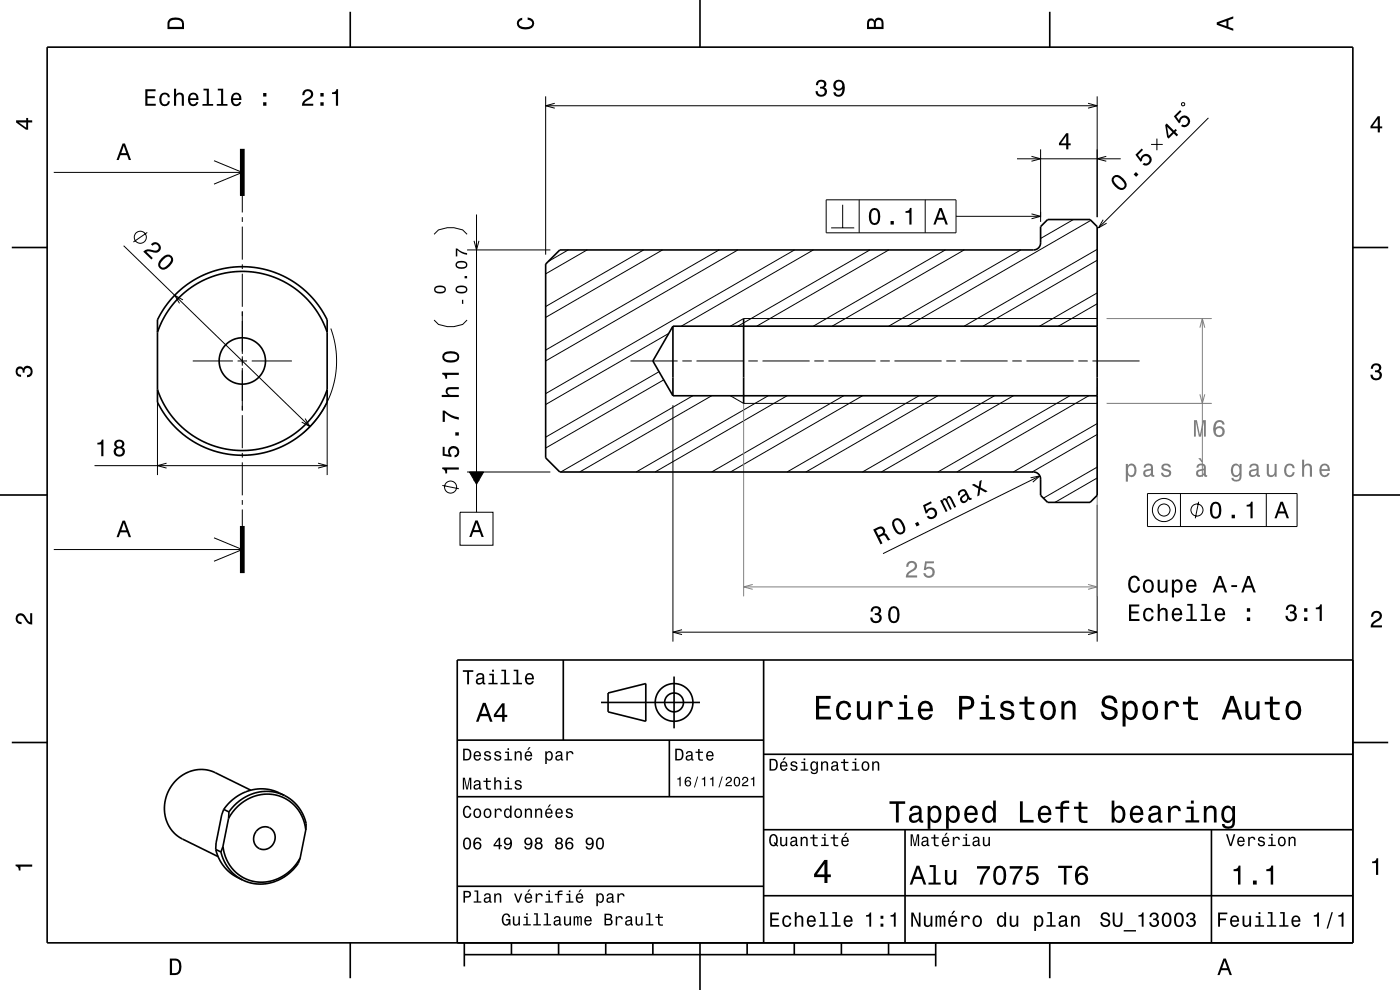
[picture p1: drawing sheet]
<svg xmlns="http://www.w3.org/2000/svg" width="297mm" height="210mm" viewBox="0 0 297 210" stroke-linecap="round" stroke-linejoin="round" font-family="sans-serif">
<g fill="none" stroke="#000" stroke-width=".21">
<path d="M11.4 36.6h40M45.4 34.1l6 2.5-6 2.5M115.8 20.4v33.6M115.8 22.4h117M117.7 21.9l-1.9 .5 1.9 .5M215.8 33.7h22M218.8 33.2l2 .5-2 .5M220.8 31.7v15.4M230.8 21.9l2 .5-2 .5M232.8 20.4v25.7M234.7 33.2l-1.9 .5 1.9 .5M26.2 52.1l39.6 38.4"/>
<path d="M31.2 49.3l-2.9 2M51.4 41.6v3.5M51.4 46.1v1M51.4 48.1v7M51.4 56.1v1M51.4 58.1v7M92.1 49.7l.9-.9 1.9-.5h1.4l1.9 .5 .9 .9M99.1 53h17.7M100.6 51.1l.5 1.9 .5-1.9M101.1 45.5v59.6M120.5 53l-4.2 2.5M124.5 53l-8.7 5.1"/>
<path d="M136.5 53l-20.7 12M140.5 53l-24.7 14.3M152.5 53l-36.7 21.3M156.5 53l-40.7 23.6M168.5 53l-52.7 30.5M172.5 53l-28 16.2M184.5 53l-28 16.2M188.5 53l-28 16.2M200.5 53l-28 16.2M204.5 53l-28 16.2M216.5 53l-28 16.2M227.7 46.6l-6.9 4"/>
<path d="M231.4 46.7l-38.9 22.5M232.8 55.2l-24.3 14M232.8 52.9l-28.3 16.3M38.8 63.6l-1.7-1 1 1.8M40.9 76.6h8.5M50.4 76.6h2M51.4 66.1v9M51.4 75.6v2M51.4 78.1v9M53.4 76.6h8.5M70.2 69.7l.8 3.1 .4 2.9-.1 3.3-.6 2.9-1 2.8-1.5 2.7-1.8 2.4-2.1 2.1M92.1 67.9l.9 .9 1.9 .5h1.4l1.9-.5 .9-.9"/>
<path d="M133.8 76.6h10M139.8 78.8l-24 13.9M141.9 70.7l-26.1 15.1M144.8 76.6h2M147.8 76.6h10M158.8 76.6h2M161.8 76.6h10M172.8 76.6h2M175.8 76.6h10M186.8 76.6h2M189.8 76.6h10M200.8 76.6h2"/>
<path d="M203.8 76.6h10M214.8 76.6h2M217.8 76.6h10M228.8 76.6h2M231.8 76.6h10M232.8 64.4l-8.3 4.8M232.8 62.1l-12.3 7.1M232.8 67.6h-75l-2.9 1.6M20.1 98.8h49.3M33.4 84.7v16.1M35.3 98.3l-1.9 .5 1.9 .5M51.4 88.1v7"/>
<path d="M51.4 96.1v1M51.4 98.1v7M64.7 88.8l1.1 1.7-1.8-1M67.5 98.3l1.9 .5-1.9 .5M69.4 84.7v16.1M140.8 80.6l-25 14.4M142.8 85.9v50.2M147 83.9l-28 16.2M151 83.9l-28 16.2M154.9 83.9l2.9 1.7h75M163 83.9l-28 16.2M167 83.9l-28 16.2"/>
<path d="M179 83.9l-28 16.2M183 83.9l-28 16.2M195 83.9l-28 16.2M199 83.9l-28 16.2M211 83.9l-28 16.2M215 83.9l-28 16.2M227 83.9l-28 16.2M231 83.9l-28 16.2M232.8 92.2l-13.8 7.9M232.8 99.1l-11.4 6.6M232.8 89.8l-17.8 10.3M11.4 116.6h40"/>
<path d="M45.4 114.1l6 2.5-6 2.5M51.4 106.1v1M51.4 108.1v3.5M93.8 103l3.5 .7M99.1 100.1h17.7M100.6 102.1l.5-2 .5 2M232.8 101.4l-9 5.2M232.8 107.1v29M142.8 134.1h90M144.7 133.6l-1.9 .5 1.9 .5M230.8 133.6l2 .5-2 .5"/>
<circle cx="29.8" cy="50.3" r="1.28"/>
<circle cx="95.6" cy="103.3" r="1.28"/>
</g>
<path d="M234.8 67.6h22.3M157.8 82.1v44.4M232.8 82.1v44.4M234.8 85.6h22.3" fill="none" stroke="#808080" stroke-width=".21"/>
<g fill="none" stroke="#000" stroke-width=".35">
<path d="M10 10h277v190h-277zM74.3 2.5v7.5M148.5 0v10M222.7 2.5v7.5M2.5 52.5h7.5M118.8 53h100.5a1.5 1.5 0 0 0 1.5-1.5v-3.4l1.5-1.5h9l1.5 1.5v57l-1.5 1.5h-9l-1.5-1.5v-3.5a1.5 1.5 0 0 0-1.5-1.5h-100.5l-3-3v-41.1zM287 52.5h7.5M33.4 70.5l1.1-2.6 1.6-2.5 1.9-2.3 2.1-1.8 2.8-1.7 2.5-1.1 2.9-.7 3-.2 3 .2 2.9 .7 2.8 1.1 2.5 1.6 2.3 1.9 1.8 2.1 1.5 2.3 1.3 3M37.3 62.4l2.9-2.4 3.6-1.9 3.8-1.2 4-.3 3.9 .4 3.8 1.2 3.3 1.8 3.1 2.6 2.1 2.5 1.6 2.8v17.4l-1.7 2.8-2.2 2.7-3.1 2.5-3.3 1.7-3.9 1.2-3.9 .4-4-.5-3.8-1.2-3.5-1.9-2.9-2.4-2.2-2.7-1.5-2.6v-17.4l1.7-2.9zM142.8 69.2h90M142.8 69.2l-4.3 7.4 4.3 7.3M142.8 69.2v14.7"/>
<path d="M157.8 67.6v18M33.4 82.7l1.2 2.7 1.4 2.3 2.2 2.5 2.1 1.8 2.3 1.4 2.8 1.2 2.9 .7 3 .3 2.9-.2 3-.7 2.7-1.2 2.6-1.5 2.1-1.8 2-2.2 1.7-2.8 1.1-2.5M142.8 83.9h90M0 105h10M287 105h10M119.5 140v17M162 140v60M287 140h-190v60M2.5 157.5h7.5M97 157h65M127.5 149h21M129 147l8-2v8l-8-2z"/>
<path d="M142 157v12M143 143.5v11M287 157.5h7.5M47.3 179.5l-.4 1.2M47.3 179.5a8.4 8.4 0 0 0 5.6 7.2 8.4 8.4 0 0 0 8.9-2.2l1.1-1.3 .8-1.2M47.5 171.7l-.5 1.2-1.2 5.9v1.4M47.5 171.7l1.1 .5M48.5 173.6a8.8 8.8 0 0 1 13.6-3.1 8.7 8.7 0 0 1 2.8 5.6M48.5 173.6l-1.2 5.9M48.6 172.2l-.1 1.4M53.2 167.6l-7.5-3.7a7.8 7.8 0 0 0-10.8 7 7.2 7.2 0 0 0 3.8 7.1l7.6 3.7M54.6 176.1a2.26 2.26 0 0 1 3.2 0 2.26 2.26 0 0 1 0 3.2 2.27 2.27 0 0 1-3.3 .3 2.27 2.27 0 0 1-.1-3.3z"/>
<path d="M60.3 168.7a9.4 9.4 0 0 0-11.7 3.5M60.3 168.7a8.4 8.4 0 0 1 4.6 6.4v1M60.3 168.7l-1.1-.5a9.4 9.4 0 0 0-11.7 3.5M64.9 176.1l-1.2 5.9M97 169h65M162 176h125M162 160h125M192 176v24M257 176v24M45.8 180.2a8.8 8.8 0 0 0 4.6 5.9l1.1 .6M45.8 180.2l1.1 .5M46.9 180.7a8.8 8.8 0 0 0 4.6 6"/>
<path d="M63.7 182a7.8 7.8 0 0 1-3.6 4.2 8.9 8.9 0 0 1-8.6 .5M97 188h65M162 190h125M74.3 200v7.5M98.5 202.5h100M98.5 200v5M108.5 200v2.5M118.5 200v2.5M128.5 200v2.5M138.5 200v2.5M148.5 200v10M158.5 200v2.5"/>
<path d="M168.5 200v2.5M178.5 200v2.5M188.5 200v2.5M198.5 200v5M222.7 200v7.5"/>
<circle cx="51.4" cy="76.6" r="4.9"/>
<circle cx="143" cy="149" r="2"/>
<circle cx="143" cy="149" r="4"/>
</g>
<path d="M51.4 31.6v10M51.4 111.6v10" fill="none" stroke="#000" stroke-width="1" stroke-linecap="butt"/>
<g fill="#000">
<path d="M36 4a2.18 2.18 0 0 0-.5 2.2h3.5v-1.2a1.43 1.43 0 0 0-1.7-1.3zM36.3 4.4a2.15 2.15 0 0 1 2.2 .3l.1 1h-2.6v-1z" fill-rule="evenodd"/>
<path d="M109.9 4.2l.9-.4v.4a.7 .7 0 0 0-.7 .5 .7 .7 0 0 0 .3 .8 1.7 1.7 0 0 0 2.5-.5 .9 .9 0 0 0-1-.8v-.5a1.24 1.24 0 0 1 1.4 1.1 1.24 1.24 0 0 1-1 1.4 2.22 2.22 0 0 1-2.5-.7l-.2-.5z" fill-rule="evenodd"/>
<path d="M173.4 17.2l-.3 .9h.4a.62 .62 0 0 1 .4-.8 .62 .62 0 0 1 .8 .3 .62 .62 0 0 1-.2 .8h-.5v.4a.72 .72 0 0 1 .9 .5 .72 .72 0 0 1-.5 .9 .72 .72 0 0 1-.9-.5v-.4h-.5a1.18 1.18 0 0 0 1.5 1.2 1.18 1.18 0 0 0 .6-1.8l-.2-.1a.91 .91 0 0 0 .3-1.2 .91 .91 0 0 0-1-.5zM177.1 17.2a1.15 1.15 0 0 0 0 1.7 1.15 1.15 0 0 0 1.6 0 1.02 1.02 0 0 1-.8 1.2 .56 .56 0 0 1-.6-.5h-.5a1.18 1.18 0 0 0 1.2 .9 1.18 1.18 0 0 0 1.1-1.1 1.77 1.77 0 0 0-1.1-2.5zM177.3 18.1a.74 .74 0 0 1 1.4 0 .74 .74 0 0 1-1.4 0z" fill-rule="evenodd"/>
<path d="M184.2 4.2l-.3 .7v1.3h3.5v-1.3a.98 .98 0 0 0-.7-1.1 .98 .98 0 0 0-1.2 .6 .84 .84 0 0 0-1.3-.2zM184.5 4.5a.54 .54 0 0 1 .6-.1 .54 .54 0 0 1 .3 .6v.7h-1zM185.9 4.4a.62 .62 0 0 1 .8-.1 .62 .62 0 0 1 .3 .6v.8h-1.2z" fill-rule="evenodd"/>
<path d="M258.1 4.7v.6l3.5 1.2v-.4l-1-.4v-1.4l1-.4v-.4zM258.6 5l1.6-.5v1z" fill-rule="evenodd"/>
<path d="M3.4 25.5v.5l2.1 1.5h.5v-1.5h.8v-.5h-.8v-.5h-.4v.5zM4 26h1.6v1.1z" fill-rule="evenodd"/>
<path d="M26 30.4l-1.3 3.5h.5l.4-1h1.4l.3 1h.5l-1.3-3.5zM26.3 30.9l.5 1.6h-1.1z" fill-rule="evenodd"/>
<path d="M30.8 18.9v3.5h2.2v-.4h-1.7v-1.2h1.6v-.4h-1.6v-1h1.7v-.5zM34.1 20a1.53 1.53 0 0 0 .8 2.5 1.05 1.05 0 0 0 1.1-1h-.4a.67 .67 0 0 1-.6 .6 .67 .67 0 0 1-.7-.6 1.12 1.12 0 0 1 .7-1.5 .6 .6 0 0 1 .6 .6h.4a1.09 1.09 0 0 0-.7-.9 1.09 1.09 0 0 0-1.2 .3zM36.9 18.8v3.6h.5v-1.5a.63 .63 0 0 1 .3-.8 .63 .63 0 0 1 .8 .3l.1 2h.4v-1.7a.88 .88 0 0 0-.6-1 .88 .88 0 0 0-1 .4v-1.3zM40.2 20a1.54 1.54 0 0 0 .8 2.5 1.06 1.06 0 0 0 1.1-.8h-.5l-.2 .3-.4 .1a.76 .76 0 0 1-.7-.9h1.8a1.17 1.17 0 0 0-.5-1.4 1.17 1.17 0 0 0-1.4 .2zM40.5 20.2a.66 .66 0 0 1 .8-.1 .66 .66 0 0 1 .4 .7h-1.4zM43.2 18.8v.4h.7v2.9h-.9v.3h2.2v-.3h-.9v-3.3zM46.2 18.8v.4h.7v2.9h-.9v.3h2.3v-.3h-1v-3.3zM49.3 20a1.54 1.54 0 0 0 .8 2.5 1.06 1.06 0 0 0 1.1-.8h-.5l-.2 .3-.4 .1a.76 .76 0 0 1-.7-.9h1.8a1.17 1.17 0 0 0-.5-1.4 1.17 1.17 0 0 0-1.4 .2zM49.6 20.2a.66 .66 0 0 1 .8-.1 .66 .66 0 0 1 .4 .7h-1.4zM55.8 21.7v.7h.7v-.7zM55.8 19.7v.8h.7v-.8z" fill-rule="evenodd"/>
<path d="M64.4 19.2l-.2 .4-.1 .6h.5a.7 .7 0 0 1 .5-.9 .7 .7 0 0 1 .9 .5 .7 .7 0 0 1-.5 .9 1.8 1.8 0 0 0-1.4 1.7h2.4v-.4h-1.9a2.2 2.2 0 0 1 1.4-1.2 1.13 1.13 0 0 0 .1-1.6 1.13 1.13 0 0 0-1.7 0zM68 21.7v.7h.7v-.7zM68 19.7v.8h.7v-.8zM70.4 19.6v.3h.9v2.5h.4v-3.5h-.3a.77 .77 0 0 1-1 .7z" fill-rule="evenodd"/>
<path d="M226.2 28.3l-1.5 2.1v.4h1.5v.9h.4v-.9h.5v-.4h-.5v-2.1zM226.2 28.8v1.6h-1.1z" fill-rule="evenodd"/>
<path d="M292.3 24.7l-1.6 2.1v.4h1.6v.9h.4v-.9h.5v-.4h-.5v-2.1zM292.3 25.2v1.6h-1.1z" fill-rule="evenodd"/>
<path d="M30.4 53.4l1.7 1.7 .3-.4-1.3-1.3a2.23 2.23 0 0 1 1.8 .2 1.14 1.14 0 0 0 1.1-1.6 1.14 1.14 0 0 0-2-.2l.3 .3a.71 .71 0 0 1 1-.2 .71 .71 0 0 1 .3 .9 .71 .71 0 0 1-1 .3 1.8 1.8 0 0 0-2.2 .3zM34.3 54.8a1.42 1.42 0 0 0-.4 2.1 1.41 1.41 0 0 0 2.1-.4 1.51 1.51 0 0 0 .4-2.2 1.43 1.43 0 0 0-2.1 .5zM34.6 55.1l.9-.6a.63 .63 0 0 1 .6 .1 .63 .63 0 0 1 .2 .6 2.73 2.73 0 0 1-1.8 1.6l-.5-.5v-.3z" fill-rule="evenodd"/>
<path d="M92.4 60.8a.79 .79 0 0 0-.3 .8 .79 .79 0 0 0 .7 .6 1.33 1.33 0 0 0 1.8-.8 1.42 1.42 0 0 0-2.2-.6zM92.4 61.2a1.66 1.66 0 0 1 1.9 0v.4a1.66 1.66 0 0 1-1.9 0z" fill-rule="evenodd"/>
<path d="M98 63.6v.9h.3v-.9zM96.9 60.8a.79 .79 0 0 0-.2 .8 .79 .79 0 0 0 .6 .6 1.33 1.33 0 0 0 1.9-.8 1.42 1.42 0 0 0-2.3-.6zM97 61.2a1.66 1.66 0 0 1 1.8 0v.4a1.66 1.66 0 0 1-1.8 0zM98.6 58.6v.4h.5v-.4zM96.9 55.5a.79 .79 0 0 0-.2 .9 .79 .79 0 0 0 .6 .6 1.33 1.33 0 0 0 1.9-.8 1.42 1.42 0 0 0-2.3-.7zM97 55.9a1.66 1.66 0 0 1 1.8 0v.5a1.66 1.66 0 0 1-1.8 0zM96.7 52.7v1.7h.3v-1.4a3.6 3.6 0 0 0 2.1 1.1v-.4a3.7 3.7 0 0 1-2.1-1z" fill-rule="evenodd"/>
<path d="M291.1 77.4a1.08 1.08 0 0 1 1.4-.2 1.08 1.08 0 0 1 .4 1.2l-.3 .3a1.06 1.06 0 0 1 .5 1.3 1.06 1.06 0 0 1-1.2 .7 1.1 1.1 0 0 1-1.2-1.2h.5a.71 .71 0 0 0 1 .8 .71 .71 0 0 0 .1-1.3h-.6v-.4a.61 .61 0 0 0 .8-.3 .61 .61 0 0 0-.2-.8 .61 .61 0 0 0-.9 .2l-.1 .5h-.5z" fill-rule="evenodd"/>
<path d="M3.6 78a.86 .86 0 0 1 1.4 .2 1.06 1.06 0 0 1 1.2-.6 1.06 1.06 0 0 1 .7 1.2 1.1 1.1 0 0 1-1.2 1.2v-.4a.71 .71 0 0 0 .8-1 .71 .71 0 0 0-1.3-.1v.6h-.4a.61 .61 0 0 0-.3-.8 .61 .61 0 0 0-.8 .2 .61 .61 0 0 0 .2 .8l.6 .2v.4a1.15 1.15 0 0 1-1.2-.6 1.15 1.15 0 0 1 .3-1.3z" fill-rule="evenodd"/>
<path d="M20.7 93.9v.4h.8v2.5h.4v-3.6h-.3a.77 .77 0 0 1-.9 .7zM24.5 93.5a.83 .83 0 0 0 .2 1.4 1.11 1.11 0 0 0-.4 1.5 1.11 1.11 0 0 0 1.5 .4 1.03 1.03 0 0 0 .7-.9 1.03 1.03 0 0 0-.6-1 .88 .88 0 0 0 .4-1.1 .88 .88 0 0 0-1-.6zM24.6 95.8a.71 .71 0 0 1 1.4 0 .71 .71 0 0 1-1.4 0zM24.7 94.2a.6 .6 0 0 1 1.2 0 .6 .6 0 0 1-1.2 0z" fill-rule="evenodd"/>
<path d="M93.8 99.2v.3a.78 .78 0 0 1 .7 .9h.3v-.8h2.5v-.4zM93.9 94.8v1.9l1.9 .2v-.4a.79 .79 0 0 1-.2-1.1 .79 .79 0 0 1 1.2-.1 .79 .79 0 0 1-.1 1.2l-.3 .1v.4a1.21 1.21 0 0 0 1.1-1.5 1.21 1.21 0 0 0-1.7-.8 1.21 1.21 0 0 0-.5 1.8l-1-.2v-1.5zM96.6 91.7v.7h.7v-.7zM93.9 87.1v2.4h.5v-1.9a5.2 5.2 0 0 0 2.9 1.4v-.5a5.2 5.2 0 0 1-3-1.4z" fill-rule="evenodd"/>
<path d="M94.9 82.2a.91 .91 0 0 0 .1 1.6h-1.3v.4h3.6v-.4h-1.5a.64 .64 0 0 1-.8-.4 .64 .64 0 0 1 .3-.8h2v-.5zM93.8 79.1v.3a.78 .78 0 0 1 .7 .9h.3v-.8h2.5v-.4zM94.3 74.8a1.13 1.13 0 0 0-.4 1.2 1.13 1.13 0 0 0 .9 .8 2.28 2.28 0 0 0 2.5-.6 1.14 1.14 0 0 0-.9-1.6 2.85 2.85 0 0 0-2.1 .2zM94.3 75.4a2.38 2.38 0 0 1 2.6 0v.6a2.37 2.37 0 0 1-2.6 0z" fill-rule="evenodd"/>
<path d="M26 110.4l-1.3 3.5h.5l.4-1h1.4l.3 1h.5l-1.3-3.5zM26.3 110.9l.5 1.6h-1.1z" fill-rule="evenodd"/>
<path d="M3.6 130.4a1.22 1.22 0 0 1 2 .7l.4 .6 .4 .3v-1.9h.4v2.4a1.8 1.8 0 0 1-1.7-1.4 .71 .71 0 0 0-.9-.5 .71 .71 0 0 0-.5 .8 .71 .71 0 0 0 .9 .5v.5a1.18 1.18 0 0 1-1.2-.7 1.18 1.18 0 0 1 .2-1.3z" fill-rule="evenodd"/>
<path d="M185 128.9l-.3 .8h.4a.62 .62 0 0 1 .4-.7 .62 .62 0 0 1 .8 .2 .62 .62 0 0 1-.2 .8l-.5 .1v.4a.72 .72 0 0 1 .9 .4 .72 .72 0 0 1-.5 .9 .72 .72 0 0 1-.9-.5v-.3h-.5a1.18 1.18 0 0 0 1.5 1.2 1.18 1.18 0 0 0 .6-1.8l-.2-.2a.9 .9 0 0 0 .3-1.1 .9 .9 0 0 0-1-.5zM188.7 129a2.67 2.67 0 0 0 .4 3.1 1.14 1.14 0 0 0 1.7-.9 2.31 2.31 0 0 0-.7-2.5l-.5-.1-.5 .1zM189.3 129.1h.7a2.37 2.37 0 0 1 0 2.6h-.7a2.37 2.37 0 0 1 0-2.6z" fill-rule="evenodd"/>
<path d="M291.2 129.9a1.18 1.18 0 0 1 1.9 .3 1.18 1.18 0 0 1-1 1.7l-.5 .3-.3 .5h1.9v.4h-2.4a1.8 1.8 0 0 1 1.4-1.8 .71 .71 0 0 0 .5-.8 .71 .71 0 0 0-.9-.5 .71 .71 0 0 0-.5 .8h-.4z" fill-rule="evenodd"/>
<path d="M98.2 158.8v2.5h.9a1.37 1.37 0 0 0 .7-2.2 1.56 1.56 0 0 0-1.6-.3zM98.6 159.1a.98 .98 0 0 1 1.1 .7 .98 .98 0 0 1-.6 1.2h-.5zM100.7 159.6a1.04 1.04 0 0 0-.2 1.2 1.04 1.04 0 0 0 1 .5l.5-.5h-.3l-.4 .3a.54 .54 0 0 1-.5-.7h1.3a.83 .83 0 0 0-.4-.9 .83 .83 0 0 0-1 .1zM100.9 159.7l.2-.1a.47 .47 0 0 1 .5 .1 .47 .47 0 0 1 .1 .5h-.9zM102.9 159.5l-.2 .1a.69 .69 0 0 0 .9 .9l.2 .1a.43 .43 0 0 1-.4 .5 .43 .43 0 0 1-.4-.4h-.3a.74 .74 0 0 0 .9 .7 .74 .74 0 0 0 .5-1l-1-.4a.38 .38 0 0 1 .3-.5 .38 .38 0 0 1 .4 .4h.3a.78 .78 0 0 0-1.2-.4zM105.1 159.5l-.2 .1a.69 .69 0 0 0 .9 .9l.2 .1a.43 .43 0 0 1-.4 .5 .43 .43 0 0 1-.5-.4h-.3a.74 .74 0 0 0 .9 .7 .74 .74 0 0 0 .5-1l-.9-.4a.38 .38 0 0 1 .3-.5 .38 .38 0 0 1 .4 .4h.3a.77 .77 0 0 0-1.2-.4zM107.2 159.4v.3h.5v1.3h-.7v.3h1.6v-.3h-.6v-1.6zM107.7 158.7v.4h.3v-.4zM109.2 159.4v1.9h.3v-1.1a.45 .45 0 0 1 .4-.6 .45 .45 0 0 1 .5 .5v1.2h.3v-1.3a.63 .63 0 0 0-.5-.7 .63 .63 0 0 0-.7 .4v-.3zM112.2 158.5l-.4 .6h.3l.5-.6zM111.5 159.6a1.04 1.04 0 0 0-.2 1.2 1.04 1.04 0 0 0 1.1 .5l.5-.5h-.3l-.5 .3a.54 .54 0 0 1-.5-.7h1.3a.83 .83 0 0 0-.4-.9 .83 .83 0 0 0-1 .1zM111.8 159.7l.1-.1a.48 .48 0 0 1 .5 .1 .48 .48 0 0 1 .2 .5h-1zM115.7 159.4v2.7h.3v-1.1a.66 .66 0 0 0 .7 .4 .66 .66 0 0 0 .5-.6 .91 .91 0 0 0 0-1.1 .91 .91 0 0 0-1-.3l-.2 .3v-.3zM116.1 159.8a.45 .45 0 0 1 .5-.2 .45 .45 0 0 1 .3 .4 .65 .65 0 0 1 .1 .8 .65 .65 0 0 1-.7 .2 .98 .98 0 0 1-.2-1.2zM118.1 159.5l-.2 .4h.3a.39 .39 0 0 1 .4-.3 .39 .39 0 0 1 .3 .5h-.1a.65 .65 0 0 0-1 .4 .65 .65 0 0 0 .6 .9l.6-.3 .1 .2h.4v-.2l-.2-.1v-1.1a.72 .72 0 0 0-.5-.6 .72 .72 0 0 0-.7 .2zM118.2 160.6l.8-.3a.55 .55 0 0 1-.2 .7 .55 .55 0 0 1-.6 0zM120.1 159.4v1.9h.4v-1.1a.47 .47 0 0 1 .2-.6 .47 .47 0 0 1 .6 .2v.2h.4a.64 .64 0 0 0-.5-.7 .64 .64 0 0 0-.8 .4v-.3z" fill-rule="evenodd"/>
<path d="M98.2 142.2v.3h.9v2.7h.4v-2.7h.9v-.3zM101.3 143l-.3 .5h.4a.47 .47 0 0 1 .5-.4 .47 .47 0 0 1 .4 .6l-.2 .1a.84 .84 0 0 0-1 .2 .84 .84 0 0 0 0 1.1 .9 .9 0 0 0 1.3-.2l.1 .2 .5 .1v-.3l-.3-.1v-1.3a.87 .87 0 0 0-1.4-.5zM101.4 144.3l.9-.3a.66 .66 0 0 1-.1 .7 .66 .66 0 0 1-.8 .1zM103.8 142.9v.3h.6v1.6h-.8v.4h2v-.4h-.8v-1.9zM104.4 142.1v.4h.4v-.4zM106.4 142.1v.3h.6v2.4h-.8v.4h1.9v-.4h-.7v-2.7zM109 142.1v.3h.6v2.4h-.8v.4h1.9v-.4h-.7v-2.7zM111.6 143.1a1.32 1.32 0 0 0 .7 2.1 .9 .9 0 0 0 .9-.7h-.3l-.2 .3-.4 .1a.65 .65 0 0 1-.6-.8h1.6a1 1 0 0 0-.4-1.2 1 1 0 0 0-1.3 .2zM111.9 143.3a.57 .57 0 0 1 .7-.1 .57 .57 0 0 1 .3 .6h-1.2z" fill-rule="evenodd"/>
<path d="M102.4 149.1l-1.4 4h.5l.4-1.2h1.6l.4 1.2h.6l-1.5-4zM102.7 149.7l.7 1.7h-1.3zM106.5 149.2l-1.7 2.4v.5h1.7v1h.5v-1h.6v-.5h-.6v-2.4zM106.5 149.9v1.7h-1.3z" fill-rule="evenodd"/>
<path d="M143.2 158.8v2.5h.9a1.37 1.37 0 0 0 .7-2.2 1.56 1.56 0 0 0-1.6-.3zM143.6 159.1a.98 .98 0 0 1 1.1 .7 .98 .98 0 0 1-.6 1.2h-.5zM145.7 159.5l-.2 .4h.3a.39 .39 0 0 1 .5-.3 .39 .39 0 0 1 .3 .5h-.2a.65 .65 0 0 0-.9 .4 .65 .65 0 0 0 .5 .9l.7-.3v.2h.4v-.2l-.1-.1-.1-1.1a.73 .73 0 0 0-.4-.6 .73 .73 0 0 0-.8 .2zM145.8 160.6l.8-.3a.55 .55 0 0 1-.1 .7 .55 .55 0 0 1-.7 0zM148.1 158.9v.5h-.5v.3h.5v1.3a.75 .75 0 0 0 1 .4v-.3a.48 .48 0 0 1-.7-.3v-1.1h.7v-.3h-.7v-.5zM150 159.6a1.04 1.04 0 0 0-.2 1.2 1.04 1.04 0 0 0 1.1 .5l.5-.5h-.4l-.4 .3a.54 .54 0 0 1-.5-.7h1.3a.83 .83 0 0 0-.4-.9 .83 .83 0 0 0-1 .1zM150.3 159.7l.1-.1a.48 .48 0 0 1 .5 .1 .48 .48 0 0 1 .2 .5h-1z" fill-rule="evenodd"/>
<path d="M173.1 147.6v5h3.2v-.6h-2.5v-1.7h2.2v-.6h-2.2v-1.5h2.4v-.6zM177.8 149.2a2.59 2.59 0 0 0 .5 3.4 1.58 1.58 0 0 0 2.3-1.4h-.6a.95 .95 0 0 1-.9 1 .95 .95 0 0 1-1-.9 1.59 1.59 0 0 1 .9-2.1 .85 .85 0 0 1 .9 .8h.7a1.56 1.56 0 0 0-1.1-1.3 1.56 1.56 0 0 0-1.7 .5zM181.8 148.8v2.5a1.27 1.27 0 0 0 .9 1.4 1.27 1.27 0 0 0 1.5-.7v.6h.6v-3.8h-.6v2.2a.92 .92 0 0 1-.6 1.1 .92 .92 0 0 1-1.2-.4v-2.9zM186.4 148.8v3.8h.6v-2.2a.95 .95 0 0 1 .5-1.1 .95 .95 0 0 1 1.2 .3l.1 .4h.6a1.28 1.28 0 0 0-1-1.4 1.28 1.28 0 0 0-1.4 .8v-.6zM190.8 148.9v.5h1v2.7h-1.3v.5h3.2v-.5h-1.3v-3.2zM191.8 147.4v.8h.6v-.8zM195.1 149.2a2.62 2.62 0 0 0 .5 3.4 1.57 1.57 0 0 0 2.2-1.1h-.6l-.3 .5-.5 .2a1.08 1.08 0 0 1-1-1.3h2.5a1.66 1.66 0 0 0-.7-2 1.66 1.66 0 0 0-2.1 .3zM195.6 149.5a.94 .94 0 0 1 1.2-.2 .94 .94 0 0 1 .5 1h-1.9zM203.5 147.6v5h.6v-2.1h.8a1.47 1.47 0 0 0 1.8-1.2 1.47 1.47 0 0 0-1.5-1.7zM204.1 148.2a1.6 1.6 0 0 1 1.8 .5 .86 .86 0 0 1 0 .9 .86 .86 0 0 1-.9 .3h-.9zM208.1 148.9v.5h1v2.7h-1.3v.5h3.3v-.5h-1.3v-3.2zM209.1 147.4v.8h.7v-.8zM212.6 148.9a1.08 1.08 0 0 0-.3 1.2 1.08 1.08 0 0 0 1 .7l1.1 .4a.57 .57 0 0 1 .2 .6 .57 .57 0 0 1-.5 .4 .96 .96 0 0 1-1.4-.8h-.6a1.6 1.6 0 0 0 1.3 1.4 1.6 1.6 0 0 0 1.7-.8 1.13 1.13 0 0 0-1-1.6l-1.1-.3-.2-.4a.87 .87 0 0 1 .9-.5 .87 .87 0 0 1 .8 .6h.6a1.41 1.41 0 0 0-2.1-1.1zM217.4 147.8v1.1h-1.1v.5h1.1v2.6l.2 .4 .4 .3h1.4v-.5a.97 .97 0 0 1-1.4-.5v-2.3h1.4v-.5h-1.4v-1.1zM221.1 149.2a2.56 2.56 0 0 0 .5 3.4 1.72 1.72 0 0 0 1.8-.2 1.72 1.72 0 0 0 .6-1.7 1.7 1.7 0 0 0-.9-1.9 1.7 1.7 0 0 0-2 .4zM221.6 149.6a.96 .96 0 0 1 1-.4 .96 .96 0 0 1 .7 .8 1.59 1.59 0 0 1-1 2.2 1.19 1.19 0 0 1-1-1.5zM225.2 148.8v3.8h.6v-2.2a.97 .97 0 0 1 .5-1.1 .97 .97 0 0 1 1.1 .2l.1 .7v2.4h.7v-2.5a1.27 1.27 0 0 0-.9-1.4 1.27 1.27 0 0 0-1.5 .6v-.5zM234.1 147.9a1.38 1.38 0 0 0-.3 1.5 1.38 1.38 0 0 0 1.3 .9 1.25 1.25 0 0 1 1.4 .9 1.15 1.15 0 0 1-1.3 .9 1.15 1.15 0 0 1-1-1.1h-.7a1.8 1.8 0 0 0 1.7 1.8 1.8 1.8 0 0 0 1.9-1.6 1.46 1.46 0 0 0-1.5-1.4l-.6-.2a.83 .83 0 0 1-.5-1.1 .83 .83 0 0 1 1.2-.3l.5 .5 .1 .4h.7a1.67 1.67 0 0 0-1-1.6 1.67 1.67 0 0 0-1.9 .4zM238.2 148.8v5.3h.6v-2.1a1.32 1.32 0 0 0 1.4 .7 1.32 1.32 0 0 0 1.1-1.1 2.43 2.43 0 0 0-.8-2.8 1.21 1.21 0 0 0-1.7 .5v-.5zM239.1 149.6a.9 .9 0 0 1 .9-.4 .9 .9 0 0 1 .7 .8 1.61 1.61 0 0 1-.9 2.2 1.18 1.18 0 0 1-1-1.5zM242.8 149.2a2.56 2.56 0 0 0 .5 3.4 1.72 1.72 0 0 0 1.8-.2 1.72 1.72 0 0 0 .6-1.7 1.7 1.7 0 0 0-.9-1.9 1.7 1.7 0 0 0-2 .4zM243.3 149.6a.96 .96 0 0 1 1-.4 .96 .96 0 0 1 .7 .8 1.59 1.59 0 0 1-1 2.2 1.19 1.19 0 0 1-1-1.5zM247.1 148.8v3.8h.6v-2.2a.95 .95 0 0 1 .5-1.1 .95 .95 0 0 1 1.2 .3l.1 .4h.6a1.28 1.28 0 0 0-1-1.4 1.28 1.28 0 0 0-1.4 .8v-.6zM252 147.8v1.1h-1v.5h1l.1 2.6 .2 .4 .4 .3h1.4v-.5a.97 .97 0 0 1-1.4-.5v-2.3h1.4v-.5h-1.4v-1.1zM261 147.6l-1.8 5h.6l.6-1.4h2l.5 1.4h.7l-1.9-5zM261.4 148.3l.7 2.2h-1.5zM264.2 148.8v2.5a1.27 1.27 0 0 0 .9 1.4 1.27 1.27 0 0 0 1.5-.7v.6h.6v-3.8h-.6v2.2a.92 .92 0 0 1-.6 1.1 .92 .92 0 0 1-1.1-.4l-.1-2.9zM269.4 147.8v1.1h-1.1v.5h1.1v2.6l.2 .4 .4 .3 .7 .1 .8-.1v-.5a.97 .97 0 0 1-1.4-.5l-.1-2.3h1.5v-.5h-1.5v-1.1zM273.1 149.2a2.56 2.56 0 0 0 .6 3.4 1.72 1.72 0 0 0 1.8-.2 1.72 1.72 0 0 0 .6-1.7 1.7 1.7 0 0 0-.9-1.9 1.7 1.7 0 0 0-2.1 .4zM273.6 149.6a.96 .96 0 0 1 1-.4 .96 .96 0 0 1 .7 .8 1.59 1.59 0 0 1-.9 2.2 1.19 1.19 0 0 1-1.1-1.5z" fill-rule="evenodd"/>
<path d="M98.2 165v2.5h.3v-2.3l.4 2.3h.3l.5-2.3v2.3h.3v-2.5h-.5l-.4 2.2-.5-2.2zM100.7 165.6l-.2 .5h.3a.39 .39 0 0 1 .5-.4 .39 .39 0 0 1 .3 .6h-.2a.65 .65 0 0 0-.9 .4 .65 .65 0 0 0 .5 .8l.7-.3v.2l.4 .1v-.3h-.1l-.1-1.1a.73 .73 0 0 0-.4-.6 .73 .73 0 0 0-.8 .1zM100.8 166.7l.8-.2a.55 .55 0 0 1-.1 .6 .55 .55 0 0 1-.7 .1zM103.1 165v.6h-.5v.3h.5v1.3a.74 .74 0 0 0 1 .3v-.3a.49 .49 0 0 1-.7-.2v-1.1h.7v-.3h-.7v-.6zM104.8 164.9v2.6h.4v-1.1a.45 .45 0 0 1 .3-.7 .45 .45 0 0 1 .5 .6v1.2h.3v-1.3a.63 .63 0 0 0-.4-.7 .63 .63 0 0 0-.7 .3v-.9zM107.2 165.6v.3h.5v1.3h-.7v.3h1.6v-.3h-.6v-1.6zM107.7 164.9v.3h.3v-.3zM109.4 165.6l-.2 .2a.69 .69 0 0 0 .9 .9l.2 .1a.43 .43 0 0 1-.3 .5 .43 .43 0 0 1-.5-.4h-.3a.74 .74 0 0 0 .9 .7 .74 .74 0 0 0 .5-1.1l-1-.3a.38 .38 0 0 1 .3-.5 .38 .38 0 0 1 .4 .4l.4-.1a.78 .78 0 0 0-1.3-.4z" fill-rule="evenodd"/>
<path d="M98.4 178a1.44 1.44 0 0 0 .7 2.2 1.45 1.45 0 0 0 .6-2.2 .79 .79 0 0 0-1.3 0zM98.8 178h.5a1.69 1.69 0 0 1 0 1.9h-.5a1.71 1.71 0 0 1 0-1.9zM100.8 177.8a1.72 1.72 0 0 0 .1 2.3 .83 .83 0 0 0 1.1-.2 .83 .83 0 0 0-.1-1.1 .83 .83 0 0 0-1.2 0 .74 .74 0 0 1 .6-.9l.3 .1 .2 .3h.3a.8 .8 0 0 0-.5-.6 .8 .8 0 0 0-.8 .1zM100.7 179.4a.55 .55 0 0 1 1.1 0 .55 .55 0 0 1-1.1 0zM105.8 177.7l-1.1 1.5v.3h1.1v.7h.3v-.7h.4v-.3h-.4v-1.5zM105.8 178.1v1.1h-.8zM107.1 177.9a.82 .82 0 0 0 0 1.2 .82 .82 0 0 0 1.2-.1 .73 .73 0 0 1-.6 .9l-.3-.1-.2-.3h-.3a.88 .88 0 0 0 1 .7 .88 .88 0 0 0 .7-1.1 1.01 1.01 0 0 0-.2-1.2 1.01 1.01 0 0 0-1.3 0zM107.2 178.5a.55 .55 0 0 1 1.1 0 .55 .55 0 0 1-1.1 0zM111.4 177.9a.82 .82 0 0 0 0 1.2 .82 .82 0 0 0 1.2-.1 .73 .73 0 0 1-.6 .9l-.3-.1-.1-.3h-.4a.88 .88 0 0 0 1.1 .7 .88 .88 0 0 0 .6-1.1 1.01 1.01 0 0 0-.2-1.2 1.01 1.01 0 0 0-1.3 0zM111.6 178.5a.53 .53 0 0 1 1 0 .53 .53 0 0 1-1 0zM113.7 177.8l-.2 .2a.57 .57 0 0 0 .3 .8 .78 .78 0 0 0-.1 1.2 .78 .78 0 0 0 1.1 0 .78 .78 0 0 0-.1-1.2 .68 .68 0 0 0 .2-1 .68 .68 0 0 0-1-.1zM113.7 179.5a.55 .55 0 0 1 1.1 0 .55 .55 0 0 1-1.1 0zM113.8 178.3a.45 .45 0 0 1 .9 0 .45 .45 0 0 1-.9 0zM118 177.8l-.1 .2a.57 .57 0 0 0 .3 .8 .78 .78 0 0 0-.2 1.2 .78 .78 0 0 0 1.2 0 .78 .78 0 0 0-.2-1.2 .68 .68 0 0 0 .3-1 .68 .68 0 0 0-1-.1zM118.1 179.5a.51 .51 0 0 1 1 0 .51 .51 0 0 1-1 0zM118.2 178.3a.42 .42 0 0 1 .8 0 .42 .42 0 0 1-.8 0zM120.3 177.8a1.72 1.72 0 0 0 .1 2.3 .83 .83 0 0 0 1.1-.2 .83 .83 0 0 0-.1-1.1 .83 .83 0 0 0-1.1 0 .74 .74 0 0 1 .6-.9l.3 .1 .1 .3h.3a.8 .8 0 0 0-.5-.6 .8 .8 0 0 0-.8 .1zM120.2 179.4a.55 .55 0 0 1 1.1 0 .55 .55 0 0 1-1.1 0zM124.5 177.9a.82 .82 0 0 0-.1 1.2 .82 .82 0 0 0 1.2-.1 .73 .73 0 0 1-.6 .9l-.3-.1-.1-.3h-.4a.88 .88 0 0 0 1.1 .7 .88 .88 0 0 0 .7-1.1 1.01 1.01 0 0 0-.3-1.2 1.01 1.01 0 0 0-1.2 0zM124.6 178.5a.53 .53 0 0 1 1 0 .53 .53 0 0 1-1 0zM126.6 178a1.44 1.44 0 0 0 .7 2.2 1.45 1.45 0 0 0 .6-2.2 .79 .79 0 0 0-1.3 0zM127 178h.5a1.71 1.71 0 0 1 0 1.9h-.5a1.69 1.69 0 0 1 0-1.9z" fill-rule="evenodd"/>
<path d="M98.4 171.2a1.45 1.45 0 0 0 .7 2.3 .94 .94 0 0 0 .9-1h-.3a.59 .59 0 0 1-.8 .7 1.31 1.31 0 0 1 .2-2l.3 .1 .2 .4h.4a.85 .85 0 0 0-.6-.8 .85 .85 0 0 0-1 .3zM100.6 171.7a1.04 1.04 0 0 0-.1 1.3 1.04 1.04 0 0 0 1.1 .5 1.04 1.04 0 0 0 .5-1.3 1.04 1.04 0 0 0-1.2-.7zM100.9 171.9a.48 .48 0 0 1 .5-.1 .48 .48 0 0 1 .3 .4 .66 .66 0 0 1 0 .7 .66 .66 0 0 1-.7 .3 .98 .98 0 0 1-.1-1.3zM102.8 171.7a1.04 1.04 0 0 0-.2 1.3 1.04 1.04 0 0 0 1.2 .5 1.04 1.04 0 0 0 .5-1.3 1.04 1.04 0 0 0-1.2-.7zM103 171.9a.48 .48 0 0 1 .5-.1 .48 .48 0 0 1 .4 .4 .66 .66 0 0 1 0 .7 .66 .66 0 0 1-.7 .3 .97 .97 0 0 1-.2-1.3zM105 171.5v2h.3v-1.1a.47 .47 0 0 1 .2-.6 .47 .47 0 0 1 .6 .2l.1 .1h.3a.64 .64 0 0 0-.5-.6 .64 .64 0 0 0-.7 .4v-.4zM107.1 171.7a1.06 1.06 0 0 0-.2 1.2 1.06 1.06 0 0 0 .9 .6l.4-.3v.3h.3v-2.6h-.3v.9a.63 .63 0 0 0-1.1-.1zM107.4 171.9a.44 .44 0 0 1 .4-.1 .44 .44 0 0 1 .4 .4 .65 .65 0 0 1 0 .7 .65 .65 0 0 1-.7 .3l-.2-.4zM109.3 171.7a1.04 1.04 0 0 0-.1 1.3 1.04 1.04 0 0 0 1.1 .5 1.04 1.04 0 0 0 .5-1.3 1.04 1.04 0 0 0-1.2-.7zM109.5 171.9a.48 .48 0 0 1 .6-.1 .48 .48 0 0 1 .3 .4 .66 .66 0 0 1 0 .7 .66 .66 0 0 1-.7 .3 .98 .98 0 0 1-.2-1.3zM111.4 171.5v2h.3v-1.1a.45 .45 0 0 1 .3-.7 .45 .45 0 0 1 .5 .6v1.2h.4v-1.3a.63 .63 0 0 0-.5-.7 .63 .63 0 0 0-.7 .3v-.3zM113.5 171.5v2h.3v-1.1a.45 .45 0 0 1 .3-.6 .45 .45 0 0 1 .6 .2v1.5h.3v-1.3a.63 .63 0 0 0-.4-.7 .63 .63 0 0 0-.8 .3v-.3zM116.5 170.7l-.3 .6h.2l.5-.6zM115.9 171.7a1.04 1.04 0 0 0-.2 1.2 1.04 1.04 0 0 0 1 .6l.5-.6h-.3l-.4 .4a.54 .54 0 0 1-.5-.7h1.2a.83 .83 0 0 0-.3-1 .83 .83 0 0 0-1 .1zM116.1 171.9l.2-.1a.47 .47 0 0 1 .4 .1 .47 .47 0 0 1 .2 .4h-.9zM118 171.7a1.04 1.04 0 0 0-.2 1.2 1.04 1.04 0 0 0 1.1 .6l.5-.6h-.3l-.5 .4a.53 .53 0 0 1-.5-.7h1.3a.83 .83 0 0 0-.3-1 .83 .83 0 0 0-1.1 .1zM118.3 171.9l.1-.1a.47 .47 0 0 1 .5 .1 .47 .47 0 0 1 .2 .4h-1zM120.2 171.6l-.1 .2a.69 .69 0 0 0 .8 .9l.3 .1a.43 .43 0 0 1-.4 .5 .43 .43 0 0 1-.5-.4h-.3a.74 .74 0 0 0 .9 .7 .74 .74 0 0 0 .5-1.1l-1-.3a.38 .38 0 0 1 .3-.5 .38 .38 0 0 1 .5 .3h.3a.77 .77 0 0 0-1.3-.4z" fill-rule="evenodd"/>
<path d="M143.7 165.1v.3h.4v1.4h.3v-2zM145.5 164.9a1.37 1.37 0 0 0 .1 1.9 .66 .66 0 0 0 .9-.2 .66 .66 0 0 0-.1-.9 .66 .66 0 0 0-.9 0 .59 .59 0 0 1 .5-.7l.4 .3h.2a.64 .64 0 0 0-.4-.5 .64 .64 0 0 0-.7 .1zM145.5 166.2a.45 .45 0 0 1 .9 0 .45 .45 0 0 1-.9 0zM147.9 164.7l-.7 2.3h.2l.7-2.3zM148.9 165.1v.3h.4v1.4h.3v-2zM150.6 165.1v.3h.5v1.4h.2v-2zM153.1 164.7l-.7 2.3h.2l.7-2.3zM154.1 164.9l-.2 .6h.3a.4 .4 0 0 1 .3-.5 .4 .4 0 0 1 .5 .3 .4 .4 0 0 1-.3 .5l-.2 .1a.93 .93 0 0 0-.6 .9h1.4v-.3h-1.1l.5-.4a.67 .67 0 0 0 .5-1 .67 .67 0 0 0-1.1-.2zM155.8 165a1.15 1.15 0 0 0 .5 1.8 1.16 1.16 0 0 0 .5-1.8 .63 .63 0 0 0-1 0zM156.1 165.1l.2-.1a.98 .98 0 0 1 0 1.6l-.2-.1-.2-.3v-.7zM157.6 164.9l-.2 .6h.3a.4 .4 0 0 1 .3-.5 .4 .4 0 0 1 .5 .3 .4 .4 0 0 1-.3 .5l-.2 .1a.94 .94 0 0 0-.6 .9h1.3v-.3h-1l.4-.4a.67 .67 0 0 0 .6-1 .67 .67 0 0 0-1.1-.2zM159.3 165.1v.3h.5v1.4h.2v-2z" fill-rule="evenodd"/>
<path d="M163.2 161v2.5h.9a1.37 1.37 0 0 0 .7-2.2 1.58 1.58 0 0 0-1.6-.3zM163.6 161.3a.98 .98 0 0 1 1.1 .7 .98 .98 0 0 1-.6 1.2h-.5zM166.4 160.7l-.4 .6h.2l.5-.6zM165.7 161.7a1.04 1.04 0 0 0-.2 1.2 1.04 1.04 0 0 0 1 .6l.5-.6h-.3l-.4 .4a.54 .54 0 0 1-.5-.7h1.3a.83 .83 0 0 0-.4-1 .83 .83 0 0 0-1 .1zM165.9 161.9l.2-.1a.48 .48 0 0 1 .5 .1 .48 .48 0 0 1 .1 .4h-.9zM167.9 161.6l-.2 .2a.68 .68 0 0 0 .9 .9l.2 .1a.43 .43 0 0 1-.4 .5 .43 .43 0 0 1-.4-.4h-.3a.74 .74 0 0 0 .9 .7 .74 .74 0 0 0 .5-1.1l-1-.3a.38 .38 0 0 1 .3-.5 .38 .38 0 0 1 .4 .4l.3-.1a.78 .78 0 0 0-1.2-.4zM170 161.6v.3h.5v1.3h-.7v.3h1.7v-.3h-.7v-1.6zM170.5 160.9v.3h.3v-.3zM172.1 161.7a1.06 1.06 0 0 0-.2 1.2 1.06 1.06 0 0 0 .9 .6l.4-.3a.52 .52 0 0 1-.2 .7 .52 .52 0 0 1-.7-.3h-.3a.78 .78 0 0 0 .9 .6 .78 .78 0 0 0 .6-.8v-1.9h-.3v.4l-.2-.3a.64 .64 0 0 0-.9 .1zM172.4 161.9a.45 .45 0 0 1 .4-.1 .45 .45 0 0 1 .4 .4 .65 .65 0 0 1 0 .7 .65 .65 0 0 1-.7 .3l-.2-.4zM174.2 161.5v2h.3v-1.1a.45 .45 0 0 1 .3-.6 .45 .45 0 0 1 .5 .2l.1 1.5h.3v-1.3a.63 .63 0 0 0-.5-.7 .63 .63 0 0 0-.7 .3v-.3zM176.6 161.6l-.2 .5h.3a.39 .39 0 0 1 .4-.4 .39 .39 0 0 1 .3 .6h-.1a.65 .65 0 0 0-1 .4 .65 .65 0 0 0 .6 .8l.6-.3 .1 .2 .4 .1-.2-.4v-1a.73 .73 0 0 0-1.2-.5zM176.7 162.7l.8-.2a.55 .55 0 0 1-.2 .6 .55 .55 0 0 1-.6 .1zM178.9 161v.6h-.5v.3h.5l.1 1.3a.75 .75 0 0 0 1 .3v-.3a.48 .48 0 0 1-.7-.2v-1.1h.7v-.3h-.7v-.6zM180.8 161.6v.3h.5v1.3h-.6v.3h1.6v-.3h-.6v-1.6zM181.3 160.9v.3h.4v-.3zM183 161.7a1.04 1.04 0 0 0-.2 1.3 1.04 1.04 0 0 0 1.2 .5 1.04 1.04 0 0 0 .4-1.3 1.04 1.04 0 0 0-1.2-.7zM183.2 161.9a.48 .48 0 0 1 .5-.1 .48 .48 0 0 1 .4 .4 .66 .66 0 0 1 0 .7 .66 .66 0 0 1-.7 .3 .98 .98 0 0 1-.2-1.3zM185 161.5v2h.3v-1.1a.45 .45 0 0 1 .3-.6 .45 .45 0 0 1 .6 .2v1.5h.3v-1.3a.63 .63 0 0 0-.4-.7 .63 .63 0 0 0-.8 .3v-.3z" fill-rule="evenodd"/>
<path d="M163.4 177.2a1.45 1.45 0 0 0 .7 2.3l.5-.2 .3 .3 .2-.2-.3-.3a1.53 1.53 0 0 0-.5-2.2l-.6 .1zM163.8 177.3l.3-.1a1.21 1.21 0 0 1 .5 1.7l-.3-.3-.2 .2 .3 .3a.45 .45 0 0 1-.7-.1 1.62 1.62 0 0 1 .1-1.7zM165.5 177.5v1.3a.63 .63 0 0 0 .4 .7 .63 .63 0 0 0 .8-.3v.3h.3v-2h-.3v1.2a.46 .46 0 0 1-.3 .5 .46 .46 0 0 1-.6-.2v-1.5zM167.9 177.6l-.2 .5h.3a.39 .39 0 0 1 .5-.4 .39 .39 0 0 1 .2 .6h-.1a.65 .65 0 0 0-.9 .4 .65 .65 0 0 0 .5 .8l.6-.3 .1 .2 .4 .1v-.3h-.2v-1.1a.73 .73 0 0 0-1.2-.5zM168 178.7l.8-.2a.55 .55 0 0 1-.2 .6 .55 .55 0 0 1-.6 .1zM169.8 177.5v2h.4v-1.1a.45 .45 0 0 1 .2-.6 .45 .45 0 0 1 .6 .2v1.5h.3v-1.3a.63 .63 0 0 0-.4-.7 .63 .63 0 0 0-.8 .3v-.3zM172.4 177v.6h-.5v.3h.5l.1 1.3a.75 .75 0 0 0 1 .3v-.3a.49 .49 0 0 1-.7-.2v-1.1h.7v-.3h-.7v-.6zM174.3 177.6v.3h.5v1.3h-.6v.3h1.6v-.3h-.6v-1.6zM174.8 176.9v.3h.4v-.3zM176.8 177v.6h-.6v.3h.6v1.3a.74 .74 0 0 0 1 .3v-.3a.49 .49 0 0 1-.7-.2v-1.1h.7v-.3h-.7v-.6zM179.4 176.7l-.4 .6h.2l.5-.6zM178.7 177.7a1.04 1.04 0 0 0-.2 1.2 1.04 1.04 0 0 0 1 .6l.5-.6h-.3l-.4 .4a.54 .54 0 0 1-.5-.7h1.3a.83 .83 0 0 0-.4-1 .83 .83 0 0 0-1 .1zM178.9 177.9l.2-.1a.48 .48 0 0 1 .5 .1 .48 .48 0 0 1 .1 .4h-.9z" fill-rule="evenodd"/>
<path d="M188.7 170v.5h1.4v4h.6v-4h1.3v-.5zM193.3 171.2l-.3 .3v.5h.5a.71 .71 0 0 1 .8-.7 .71 .71 0 0 1 .5 1l-.2 .1a1.46 1.46 0 0 0-1.8 1.2 .93 .93 0 0 0 1.1 1l.6-.2 .5-.4 .1 .4 .8 .1v-.5h-.4v-2.1a1.31 1.31 0 0 0-2.2-.7zM193.5 173.1l1.4-.4a.99 .99 0 0 1-.2 1.1 .99 .99 0 0 1-1.2 .1l-.1-.4zM196.8 171v4.8h.6v-1.9a1.19 1.19 0 0 0 1.3 .7 1.19 1.19 0 0 0 .9-1.1 1.94 1.94 0 0 0-1.2-2.6 1.06 1.06 0 0 0-1 .6v-.5zM197.6 171.7a.81 .81 0 0 1 .9-.3 .81 .81 0 0 1 .6 .7 1.45 1.45 0 0 1-.8 2 1.52 1.52 0 0 1-.7-2.4zM200.7 171v4.8h.6v-1.9a1.19 1.19 0 0 0 1.3 .7 1.19 1.19 0 0 0 .9-1.1 1.94 1.94 0 0 0-1.2-2.6 1.07 1.07 0 0 0-1 .6v-.5zM201.5 171.7a.81 .81 0 0 1 .9-.3 .81 .81 0 0 1 .6 .7 1.45 1.45 0 0 1-.8 2 1.52 1.52 0 0 1-.7-2.4zM204.9 171.4a1.98 1.98 0 0 0 1.1 3.2 1.36 1.36 0 0 0 1.4-1.1h-.6l-.3 .4-.5 .2a.97 .97 0 0 1-.9-1.2h2.3a1.5 1.5 0 0 0-.6-1.8 1.5 1.5 0 0 0-1.9 .3zM205.4 171.6a.85 .85 0 0 1 1-.1 .85 .85 0 0 1 .4 .9h-1.7zM208.7 171.4a2.43 2.43 0 0 0 .4 3.1 1.12 1.12 0 0 0 1.6-.6v.6h.6v-4.7h-.6v1.7a1.14 1.14 0 0 0-2-.1zM209.2 171.7a.8 .8 0 0 1 .8-.3 .8 .8 0 0 1 .6 .7 1.43 1.43 0 0 1-.8 2 1.52 1.52 0 0 1-.6-2.4zM216.4 170v4.5h2.9v-.6h-2.3v-3.9zM220.6 171.4a1.98 1.98 0 0 0 1 3.2 1.36 1.36 0 0 0 1.4-1.1h-.6l-.3 .4-.5 .2a.97 .97 0 0 1-.8-1.2h2.2a1.5 1.5 0 0 0-.6-1.8 1.5 1.5 0 0 0-1.8 .3zM221 171.6a.85 .85 0 0 1 1-.1 .85 .85 0 0 1 .4 .9h-1.6zM223.9 171.1v.5h1v2.9h.6v-2.9h1.3v-.5h-1.3a.64 .64 0 0 1 .8-.8h.5v-.5a1.33 1.33 0 0 0-1.9 1v.3zM228.8 170.1v1h-1v.5h1l.1 2.3 .1 .4 .4 .2 .6 .1h.7v-.5a.88 .88 0 0 1-1.3-.5v-2h1.3v-.5h-1.3v-1zM235.8 169.8v4.7h.6v-.6a1.19 1.19 0 0 0 1.3 .7 1.19 1.19 0 0 0 1-1.1 1.93 1.93 0 0 0-1.3-2.6l-.6 .1-.4 .5v-1.7zM236.6 171.7a.81 .81 0 0 1 .9-.3 .81 .81 0 0 1 .6 .7 1.45 1.45 0 0 1-.8 2 1.52 1.52 0 0 1-.7-2.4zM240.1 171.4a1.98 1.98 0 0 0 1 3.2 1.36 1.36 0 0 0 1.4-1.1h-.6l-.3 .4-.4 .2a.97 .97 0 0 1-.9-1.2h2.3a1.5 1.5 0 0 0-.7-1.8 1.5 1.5 0 0 0-1.8 .3zM240.5 171.6a.85 .85 0 0 1 1-.1 .85 .85 0 0 1 .5 .9h-1.7zM244 171.2l-.2 .3-.1 .5h.5a.71 .71 0 0 1 .9-.7 .71 .71 0 0 1 .5 1l-.3 .1a1.46 1.46 0 0 0-1.7 1.2 .93 .93 0 0 0 1 1l.6-.2 .5-.4 .2 .4 .7 .1v-.5h-.3l-.1-2.1a1.31 1.31 0 0 0-2.2-.7zM244.3 173.1l1.4-.4a.99 .99 0 0 1-.3 1.1 .99 .99 0 0 1-1.1 .1l-.2-.4zM247.8 171v3.5h.6v-2a.85 .85 0 0 1 .4-1 .85 .85 0 0 1 1.1 .3v.3h.6a1.15 1.15 0 0 0-.9-1.2 1.15 1.15 0 0 0-1.3 .7v-.6zM251.8 171.1v.5h.9v2.4h-1.2v.5h2.9v-.5h-1.2v-2.9zM252.6 169.8v.7h.6v-.7zM255.4 171v3.5h.6v-2a.82 .82 0 0 1 .5-1 .82 .82 0 0 1 1 .4v2.6h.6v-2.3a1.14 1.14 0 0 0-.8-1.3 1.14 1.14 0 0 0-1.4 .6v-.5zM259.5 171.4a2.45 2.45 0 0 0 .4 3.1 1.17 1.17 0 0 0 1.6-.6 .99 .99 0 0 1-.9 1.4l-.6-.1-.2-.4h-.6a1.04 1.04 0 0 0 1.3 1 1.27 1.27 0 0 0 1.5-1.5v-3.3h-.5v.6l-.5-.6a1.15 1.15 0 0 0-1.5 .4zM259.9 171.7a.82 .82 0 0 1 .9-.3 .82 .82 0 0 1 .6 .7 1.42 1.42 0 0 1-.9 2 1.54 1.54 0 0 1-.6-2.4z" fill-rule="evenodd"/>
<path d="M193.2 177v2.5h.3v-2.3l.4 2.3h.3l.5-2.3v2.3h.3v-2.5h-.5l-.4 2.2-.5-2.2zM195.7 177.6l-.2 .5h.3a.39 .39 0 0 1 .5-.4 .39 .39 0 0 1 .3 .6h-.2a.65 .65 0 0 0-.9 .4 .65 .65 0 0 0 .5 .8l.7-.3v.2l.4 .1v-.3h-.1l-.1-1.1a.73 .73 0 0 0-1.2-.5zM195.8 178.7l.8-.2a.55 .55 0 0 1-.1 .6 .55 .55 0 0 1-.7 .1zM198.1 177v.6h-.5v.3h.5v1.3a.74 .74 0 0 0 1 .3v-.3a.49 .49 0 0 1-.7-.2v-1.1h.7v-.3h-.7v-.6zM200.7 176.7l-.4 .6h.3l.5-.6zM200 177.7a1.04 1.04 0 0 0-.2 1.2 1.04 1.04 0 0 0 1.1 .6l.5-.6h-.4l-.4 .4a.54 .54 0 0 1-.5-.7h1.3a.83 .83 0 0 0-.4-1 .83 .83 0 0 0-1 .1zM200.3 177.9l.1-.1a.48 .48 0 0 1 .5 .1 .48 .48 0 0 1 .2 .4h-1zM202.1 177.5v2h.3v-1.1a.47 .47 0 0 1 .3-.6 .47 .47 0 0 1 .6 .2v.1h.3a.64 .64 0 0 0-.4-.6 .64 .64 0 0 0-.8 .4v-.4zM204.3 177.6v.3h.5v1.3h-.6v.3h1.6v-.3h-.6v-1.6zM204.8 176.9v.3h.4v-.3zM206.6 177.6l-.2 .5h.3a.39 .39 0 0 1 .4-.4 .39 .39 0 0 1 .3 .6h-.1a.65 .65 0 0 0-1 .4 .65 .65 0 0 0 .6 .8l.6-.3 .1 .2 .4 .1v-.3h-.2v-1.1a.72 .72 0 0 0-.5-.6 .72 .72 0 0 0-.7 .1zM206.7 178.7l.8-.2a.55 .55 0 0 1-.2 .6 .55 .55 0 0 1-.6 .1zM208.5 177.5v1.3a.63 .63 0 0 0 .5 .7 .63 .63 0 0 0 .7-.3v.3h.3v-2h-.3v1.2a.46 .46 0 0 1-.3 .5 .46 .46 0 0 1-.6-.2v-1.5z" fill-rule="evenodd"/>
<path d="M260.1 177l.8 2.5h.4l.8-2.5h-.4l-.6 2.1-.7-2.1zM262.7 177.7a1.04 1.04 0 0 0-.2 1.2 1.04 1.04 0 0 0 1 .6l.5-.6h-.3l-.4 .4a.54 .54 0 0 1-.5-.7h1.3a.83 .83 0 0 0-.4-1 .83 .83 0 0 0-1 .1zM262.9 177.9l.2-.1a.48 .48 0 0 1 .5 .1 .48 .48 0 0 1 .1 .4h-.9zM264.8 177.5v2h.3v-1.1a.47 .47 0 0 1 .3-.6 .47 .47 0 0 1 .6 .2v.1h.3a.64 .64 0 0 0-.5-.6 .64 .64 0 0 0-.7 .4v-.4zM267 177.6l-.1 .2a.69 .69 0 0 0 .9 .9l.2 .1a.43 .43 0 0 1-.4 .5 .43 .43 0 0 1-.5-.4h-.3a.74 .74 0 0 0 .9 .7 .74 .74 0 0 0 .5-1.1l-.9-.3a.38 .38 0 0 1 .3-.5 .38 .38 0 0 1 .4 .4l.3-.1a.78 .78 0 0 0-1.3-.4zM269.2 177.6v.3h.5v1.3h-.7v.3h1.6v-.3h-.6v-1.6zM269.7 176.9v.3h.3v-.3zM271.3 177.7a1.04 1.04 0 0 0-.1 1.3 1.04 1.04 0 0 0 1.1 .5 1.04 1.04 0 0 0 .5-1.3 1.04 1.04 0 0 0-1.2-.7zM271.5 177.9a.48 .48 0 0 1 .6-.1 .48 .48 0 0 1 .3 .4 .67 .67 0 0 1 0 .7 .67 .67 0 0 1-.7 .3 .98 .98 0 0 1-.2-1.3zM273.3 177.5v2h.4v-1.1a.45 .45 0 0 1 .3-.7 .45 .45 0 0 1 .5 .6v1.2h.4v-1.3a.63 .63 0 0 0-.5-.7 .63 .63 0 0 0-.7 .3v-.3z" fill-rule="evenodd"/>
<path d="M3.3 183.4h3.5v.4h-2.5v.9h-.3a.77 .77 0 0 0-.7-1z" fill-rule="evenodd"/>
<path d="M98.3 189v2.5h.4v-1.1a.96 .96 0 0 0 1.2-.7 .67 .67 0 0 0-.7-.7zM98.7 189.3h.4a.43 .43 0 0 1 .5 .4 .43 .43 0 0 1-.5 .4h-.4zM100.6 188.9v.3h.5v2h-.6v.3h1.6v-.3h-.6v-2.3zM102.9 189.6l-.2 .5h.3a.39 .39 0 0 1 .5-.4 .39 .39 0 0 1 .2 .6h-.1a.65 .65 0 0 0-.9 .4 .65 .65 0 0 0 .5 .8l.6-.3 .1 .2 .4 .1v-.3h-.2v-1.1a.73 .73 0 0 0-1.2-.5zM103 190.7l.8-.2a.55 .55 0 0 1-.2 .6 .55 .55 0 0 1-.6 .1zM104.8 189.5v2h.4v-1.1a.45 .45 0 0 1 .2-.6 .45 .45 0 0 1 .6 .2v1.5h.3v-1.3a.63 .63 0 0 0-.4-.7 .63 .63 0 0 0-.8 .3v-.3zM109 189.5l.8 2h.3l.7-2h-.3l-.6 1.6-.5-1.6zM112.2 188.7l-.4 .6h.3l.5-.6zM111.5 189.7a1.04 1.04 0 0 0-.2 1.2 1.04 1.04 0 0 0 1.1 .6l.5-.6h-.3l-.5 .4a.54 .54 0 0 1-.5-.7h1.3a.83 .83 0 0 0-.4-1 .83 .83 0 0 0-1 .1zM111.8 189.9l.1-.1a.48 .48 0 0 1 .5 .1 .48 .48 0 0 1 .2 .4h-1zM113.6 189.5v2h.4v-1.1a.47 .47 0 0 1 .2-.6 .47 .47 0 0 1 .6 .2v.1h.4a.64 .64 0 0 0-.5-.6 .64 .64 0 0 0-.8 .4v-.4zM115.8 189.6v.3h.5v1.3h-.6v.3h1.6v-.3h-.6v-1.6zM116.3 188.9v.3h.4v-.3zM117.7 189.6v.3h.6v1.6h.3v-1.6h.7v-.3h-.7v-.3l.7-.1v-.3a.68 .68 0 0 0-.7 0 .68 .68 0 0 0-.3 .7zM120.2 189.6v.3h.5v1.3h-.7v.3h1.6v-.3h-.6v-1.6zM120.7 188.9v.3h.3v-.3zM123 188.7l-.3 .6h.2l.5-.6zM122.4 189.7a1.04 1.04 0 0 0-.2 1.2 1.04 1.04 0 0 0 1 .6l.5-.6h-.3l-.4 .4a.54 .54 0 0 1-.5-.7h1.2a.83 .83 0 0 0-.3-1 .83 .83 0 0 0-1 .1zM122.6 189.9l.2-.1a.48 .48 0 0 1 .5 .1 .48 .48 0 0 1 .1 .4h-.9zM126.5 189.5v2.7h.3v-1a.66 .66 0 0 0 .7 .3 .66 .66 0 0 0 .6-.6 .91 .91 0 0 0 0-1 .91 .91 0 0 0-1-.3l-.3 .2v-.3zM127 189.9a.45 .45 0 0 1 .5-.1 .45 .45 0 0 1 .3 .4v.3a.6 .6 0 0 1-.5 .8 .85 .85 0 0 1-.3-1.4zM128.9 189.6l-.2 .5h.3a.39 .39 0 0 1 .5-.4 .39 .39 0 0 1 .3 .6h-.2a.65 .65 0 0 0-.9 .4 .65 .65 0 0 0 .5 .8l.6-.3 .1 .2 .4 .1v-.3h-.2v-1.1a.73 .73 0 0 0-1.2-.5zM129 190.7l.8-.2a.55 .55 0 0 1-.1 .6 .55 .55 0 0 1-.7 .1zM131 189.5v2h.3v-1.1a.47 .47 0 0 1 .3-.6 .47 .47 0 0 1 .6 .2v.1h.3a.64 .64 0 0 0-.5-.6 .64 .64 0 0 0-.7 .4v-.4z" fill-rule="evenodd"/>
<path d="M106.7 194.1a1.44 1.44 0 0 0 .7 2.3l.4-.1 .2-.3 .1 .3h.2v-1.3h-.9v.3h.5a.61 .61 0 0 1-.8 .7 1.45 1.45 0 0 1 0-1.9 .5 .5 0 0 1 .8 .5h.4a.85 .85 0 0 0-.7-.8 .85 .85 0 0 0-.9 .3zM108.8 194.4v1.2a.63 .63 0 0 0 .4 .8 .63 .63 0 0 0 .8-.4v.3h.3v-1.9h-.3v1.1a.46 .46 0 0 1-.3 .5 .46 .46 0 0 1-.6-.2v-1.4zM111.1 194.4v.3h.5v1.3h-.6v.3h1.6v-.3h-.7v-1.6zM111.6 193.7v.4h.4v-.4zM113.3 193.7v.3h.5v2h-.7v.3h1.6v-.3h-.6v-2.3zM115.5 193.7v.3h.4v2h-.6v.3h1.6v-.3h-.6v-2.3zM117.7 194.5l-.2 .4h.3a.39 .39 0 0 1 .5-.3 .39 .39 0 0 1 .2 .5h-.1a.67 .67 0 0 0-.9 .3 .67 .67 0 0 0 .3 .9h.5l.3-.2 .1 .2h.4v-.2l-.2-.1v-1.1a.73 .73 0 0 0-1.2-.4zM117.8 195.6l.8-.3a.55 .55 0 0 1-.1 .6 .55 .55 0 0 1-.7 .1zM119.6 194.4v1.2a.63 .63 0 0 0 .5 .8 .63 .63 0 0 0 .7-.4v.3h.3v-1.9h-.3v1.1a.46 .46 0 0 1-.2 .5 .46 .46 0 0 1-.6-.2v-1.4zM121.7 194.4v1.9h.3v-1.5l.1-.2h.2l.1 .2v1.5h.3v-1.5l.3-.2 .2 .4v1.3h.2v-1.3a.5 .5 0 0 0-.3-.7l-.4 .3-.4-.3-.3 .3v-.2zM124.2 194.6a1.04 1.04 0 0 0-.2 1.2 1.04 1.04 0 0 0 1 .5l.5-.5h-.3l-.4 .3a.54 .54 0 0 1-.5-.7h1.2a.83 .83 0 0 0-.3-.9 .83 .83 0 0 0-1 .1zM124.4 194.7l.2-.1a.48 .48 0 0 1 .4 .1 .48 .48 0 0 1 .2 .5h-.9zM128.2 193.8v2.5h1a.7 .7 0 0 0 .8-.5 .7 .7 0 0 0-.5-.8 .61 .61 0 0 0 .3-.8 .61 .61 0 0 0-.7-.4zM128.6 194.1h.5a.38 .38 0 0 1 .4 .4 .38 .38 0 0 1-.4 .3h-.5zM128.6 195.1h.5a.44 .44 0 0 1 .5 .5 .44 .44 0 0 1-.5 .4h-.5zM130.6 194.4v1.9h.3v-1.1a.47 .47 0 0 1 .3-.6 .47 .47 0 0 1 .6 .2v.2h.3a.64 .64 0 0 0-.5-.7 .64 .64 0 0 0-.7 .4v-.3zM132.9 194.5l-.2 .4h.3a.39 .39 0 0 1 .4-.3 .39 .39 0 0 1 .3 .5h-.1a.67 .67 0 0 0-.9 .3 .67 .67 0 0 0 .2 .9h.6l.3-.2 .1 .2h.4v-.2l-.2-.1v-1.1a.73 .73 0 0 0-1.2-.4zM133 195.6l.8-.3a.55 .55 0 0 1-.2 .6 .55 .55 0 0 1-.6 .1zM134.8 194.4v1.2a.63 .63 0 0 0 .5 .8 .63 .63 0 0 0 .7-.4v.3h.3v-1.9h-.3v1.1a.46 .46 0 0 1-.3 .5 .46 .46 0 0 1-.5-.2l-.1-1.4zM137.1 193.7v.3h.5v2h-.6v.3h1.6v-.3h-.6v-2.3zM139.6 193.9v.5h-.6v.3h.6v1.3a.75 .75 0 0 0 1 .4v-.3a.48 .48 0 0 1-.7-.3v-1.1h.7v-.3h-.7v-.5z" fill-rule="evenodd"/>
<path d="M163.4 193.6v3h1.9v-.4h-1.5v-1h1.3v-.4h-1.3v-.9h1.5v-.3zM166.2 194.5a1.31 1.31 0 0 0 .7 2.2 .9 .9 0 0 0 1-1h-.4a.57 .57 0 0 1-.5 .6 .57 .57 0 0 1-.6-.5 .81 .81 0 0 1-.1-.9 .81 .81 0 0 1 .9-.4l.3 .5h.4a.94 .94 0 0 0-.7-.8 .94 .94 0 0 0-1 .3zM168.6 193.5v3.1h.4v-1.4a.54 .54 0 0 1 .3-.6 .54 .54 0 0 1 .7 .3v1.7h.4v-1.6a.76 .76 0 0 0-.5-.8 .76 .76 0 0 0-.9 .4v-1.1zM171.4 194.5a1.32 1.32 0 0 0 .7 2.2 .91 .91 0 0 0 .9-.8h-.3l-.2 .3-.4 .1a.65 .65 0 0 1-.6-.8h1.6a1 1 0 0 0-.5-1.1 1 1 0 0 0-1.2 .1zM171.7 194.7a.57 .57 0 0 1 .7-.1 .57 .57 0 0 1 .3 .6h-1.2zM174 193.5v.3h.6v2.5h-.8v.3h1.9v-.3h-.7v-2.8zM176.6 193.5v.3h.6v2.5h-.8v.3h1.9v-.3h-.7v-2.8zM179.2 194.5a1.32 1.32 0 0 0 .7 2.2 .91 .91 0 0 0 .9-.8h-.3l-.2 .3-.4 .1a.65 .65 0 0 1-.5-.8h1.5a1 1 0 0 0-.4-1.1 1 1 0 0 0-1.3 .1zM179.5 194.7a.57 .57 0 0 1 .7-.1 .57 .57 0 0 1 .3 .6h-1.1z" fill-rule="evenodd"/>
<path d="M174.9 182.4l-2.2 3v.7h2.2v1.2h.6v-1.2h.8v-.6h-.8v-3.1zM174.9 183.2v2.3h-1.6z" fill-rule="evenodd"/>
<path d="M183.7 194.1v.3h.7v2.2h.4v-3h-.3a.66 .66 0 0 1-.8 .5zM186.8 195.9v.7h.6v-.7zM186.8 194.3v.6h.6v-.6zM188.9 194.1v.3h.7v2.2h.4v-3h-.3a.66 .66 0 0 1-.8 .5z" fill-rule="evenodd"/>
<path d="M194.4 183.6l-1.4 4h.5l.4-1.1h1.6l.5 1.1h.5l-1.5-4zM194.7 184.2l.7 1.8h-1.3zM197.2 183.5v.4h.8v3.3h-1v.4h2.6v-.4h-1.1v-3.7zM200.5 184.5v2.1a1.01 1.01 0 0 0 .7 1.1 1.01 1.01 0 0 0 1.2-.5v.4h.5v-3.1h-.5v1.8a.74 .74 0 0 1-.5 .9 .74 .74 0 0 1-.9-.3v-2.4zM207.3 183.7v.6h2.2a5.9 5.9 0 0 0-1.7 3.3h.6a6 6 0 0 1 1.6-3.4v-.5zM211.1 184.1a3.5 3.5 0 0 0 0 3.1 1.29 1.29 0 0 0 1.3 .5 1.29 1.29 0 0 0 1-1.1 2.64 2.64 0 0 0-.7-2.9l-.6-.1-.6 .1zM211.7 184.2h.8a2.72 2.72 0 0 1 0 3h-.8a2.7 2.7 0 0 1 0-3zM214.2 183.7v.6h2.2a5.9 5.9 0 0 0-1.6 3.3h.5a6 6 0 0 1 1.6-3.4v-.5zM218 183.7l-.3 2.2h.5a.9 .9 0 0 1 1.3-.3 .9 .9 0 0 1 .1 1.4 .9 .9 0 0 1-1.4-.1l-.1-.3h-.5a1.39 1.39 0 0 0 1.6 1.2 1.39 1.39 0 0 0 1.1-1.7 1.39 1.39 0 0 0-1.7-1l-.4 .2 .2-1.1h1.8v-.5zM224.5 183.6v.5h1.2v3.5h.5v-3.5h1.2v-.5zM228.7 183.9l-.4 .6a3.4 3.4 0 0 0 .1 2.8 1.35 1.35 0 0 0 1.8 .3 1.35 1.35 0 0 0 .5-1.7 1.35 1.35 0 0 0-1.7-.7l-.4 .3a1.17 1.17 0 0 1 1-1.4 .66 .66 0 0 1 .7 .6h.5a1.27 1.27 0 0 0-.8-1 1.27 1.27 0 0 0-1.3 .2zM228.6 186.4a.85 .85 0 0 1 1.7 0 .85 .85 0 0 1-1.7 0z" fill-rule="evenodd"/>
<path d="M193.3 193.6v3h.4v-2.5l1.1 2.5h.5v-3h-.4v2.4l-1.1-2.4zM196 194.3v1.5a.76 .76 0 0 0 .5 .8 .76 .76 0 0 0 .9-.4v.4h.4v-2.3h-.4v1.3a.55 .55 0 0 1-.3 .7 .55 .55 0 0 1-.7-.3v-1.7zM198.5 194.3v2.3h.3v-1.6l.2-.5h.2l.1 .2v1.9h.4v-1.8l.3-.3 .2 .4v1.7h.4v-1.6a.59 .59 0 0 0-.5-.8l-.5 .3-.4-.3-.4 .3v-.2zM202.2 193.2l-.4 .7h.3l.6-.7zM201.4 194.5a1.32 1.32 0 0 0 .7 2.2 .91 .91 0 0 0 .9-.8h-.3l-.2 .3-.4 .1a.65 .65 0 0 1-.6-.8h1.6a1 1 0 0 0-.5-1.1 1 1 0 0 0-1.2 .1zM201.7 194.7a.57 .57 0 0 1 .7-.1 .57 .57 0 0 1 .3 .6h-1.2zM204 194.3v2.3h.3v-1.4a.57 .57 0 0 1 .3-.6 .57 .57 0 0 1 .8 .2v.2h.4a.77 .77 0 0 0-.6-.8 .77 .77 0 0 0-.9 .4v-.3zM206.6 194.5a1.24 1.24 0 0 0-.2 1.5 1.24 1.24 0 0 0 1.3 .6 1.34 1.34 0 0 0 .6-1.4 1.34 1.34 0 0 0-1-1zM206.9 194.7a.57 .57 0 0 1 .6-.2 .57 .57 0 0 1 .4 .5 .8 .8 0 0 1 0 .9 .8 .8 0 0 1-.9 .4 1.17 1.17 0 0 1-.1-1.6zM211.7 194.5a1.35 1.35 0 0 0 .7 2.2l.4-.2 .2-.3v.4h.4v-3.1h-.3v1.1a.77 .77 0 0 0-1.4-.1zM212 194.7a.53 .53 0 0 1 .6-.2 .53 .53 0 0 1 .4 .5 .96 .96 0 0 1-.6 1.3 1.01 1.01 0 0 1-.4-1.6zM214.2 194.3v1.5a.76 .76 0 0 0 .5 .8 .76 .76 0 0 0 1-.4v.4h.3v-2.3h-.4v1.3a.55 .55 0 0 1-.3 .7 .55 .55 0 0 1-.7-.3v-1.7zM219.4 194.3v3.2h.4v-1.3a.79 .79 0 0 0 .8 .4 .79 .79 0 0 0 .7-.7 1.13 1.13 0 0 0 0-1.2 1.13 1.13 0 0 0-1.1-.5l-.4 .4v-.3zM219.9 194.7a.53 .53 0 0 1 .6-.2 .53 .53 0 0 1 .4 .5 .78 .78 0 0 1 .1 .9 .78 .78 0 0 1-.9 .4 1.19 1.19 0 0 1-.2-1.6zM222.2 193.5v.3h.6v2.5h-.8v.3h1.9v-.3h-.7v-2.8zM224.9 194.4l-.2 .5h.3a.47 .47 0 0 1 .6-.4 .47 .47 0 0 1 .3 .6l-.2 .1a.84 .84 0 0 0-1 .2 .84 .84 0 0 0 0 1.1 .91 .91 0 0 0 1.3-.2l.1 .2 .5 .1v-.3l-.2-.1-.1-1.3a.87 .87 0 0 0-.5-.7 .87 .87 0 0 0-.9 .2zM225 195.7l1-.3a.66 .66 0 0 1-.2 .7 .66 .66 0 0 1-.8 .1zM227.2 194.3v2.3h.4v-1.4a.54 .54 0 0 1 .4-.6 .54 .54 0 0 1 .6 .3l.1 1.7h.3v-1.6a.76 .76 0 0 0-.5-.8 .76 .76 0 0 0-.9 .4v-.3z" fill-rule="evenodd"/>
<path d="M233.8 193.7a.82 .82 0 0 0-.3 1 .82 .82 0 0 0 .8 .5 .66 .66 0 0 1 .8 .8 .71 .71 0 0 1-.8 .3 .71 .71 0 0 1-.5-.7h-.4a1.04 1.04 0 0 0 1.3 1.1 1.04 1.04 0 0 0 .6-1.6l-.7-.2a.61 .61 0 0 1-.7-.6 .6 .6 0 0 1 .7-.4 .6 .6 0 0 1 .5 .6h.4a1 1 0 0 0-.6-1 1 1 0 0 0-1.1 .2zM236.1 193.6v1.8a1.05 1.05 0 0 0 1 1.3 1.05 1.05 0 0 0 1-1.3v-1.8h-.4v1.9a.66 .66 0 0 1-.6 .8 .66 .66 0 0 1-.7-.8v-1.9zM238.4 197.3v.3h2.6v-.3zM241.5 194.1v.3h.7v2.2h.4v-3h-.3a.66 .66 0 0 1-.8 .5zM244.1 193.8l-.2 .7h.4a.53 .53 0 0 1 .2-.6 .53 .53 0 0 1 .7 .2 .53 .53 0 0 1-.2 .7h-.4v.4a.62 .62 0 0 1 .8 .4 .62 .62 0 0 1-.4 .7 .62 .62 0 0 1-.8-.4v-.3h-.4a1.01 1.01 0 0 0 1.3 1.1 1.01 1.01 0 0 0 .5-1.6l-.2-.1a.83 .83 0 0 0 .2-1.2 .83 .83 0 0 0-1.2-.2zM246.7 194a2.29 2.29 0 0 0 .3 2.6 .97 .97 0 0 0 1.5-.8 1.98 1.98 0 0 0-.6-2.1h-.9zM247.2 194h.6a2.05 2.05 0 0 1 0 2.2h-.6a2.03 2.03 0 0 1 0-2.2zM249.3 194a2.29 2.29 0 0 0 .3 2.6 .97 .97 0 0 0 1.5-.8 1.98 1.98 0 0 0-.6-2.1h-.9zM249.8 194h.6a2.03 2.03 0 0 1 0 2.2h-.6a2.05 2.05 0 0 1 0-2.2zM251.9 193.8l-.2 .7h.4a.53 .53 0 0 1 .3-.6 .53 .53 0 0 1 .6 .2 .53 .53 0 0 1-.2 .7h-.4v.4a.62 .62 0 0 1 .8 .4 .62 .62 0 0 1-.4 .7 .62 .62 0 0 1-.7-.4l-.1-.3h-.4a1.01 1.01 0 0 0 1.3 1.1 1.01 1.01 0 0 0 .5-1.6l-.2-.1a.83 .83 0 0 0 .2-1.2 .83 .83 0 0 0-1.2-.2z" fill-rule="evenodd"/>
<path d="M258.4 193.6v3h.4v-1.4h1.3v-.4h-1.3v-.9h1.6v-.3zM261.2 194.5a1.32 1.32 0 0 0 .7 2.2 .91 .91 0 0 0 .9-.8h-.4l-.1 .3-.4 .1a.65 .65 0 0 1-.6-.8h1.6a1 1 0 0 0-.5-1.2 1 1 0 0 0-1.2 .2zM261.5 194.7a.57 .57 0 0 1 .7-.1 .57 .57 0 0 1 .3 .6h-1.2zM263.6 194.3v1.5a.76 .76 0 0 0 .5 .8 .76 .76 0 0 0 .9-.4v.4h.4v-2.3h-.4v1.3a.55 .55 0 0 1-.3 .7 .55 .55 0 0 1-.7-.3v-1.7zM266.4 194.3v.4h.6v1.6h-.8v.3h2v-.3h-.8v-2zM267 193.5v.4h.4v-.4zM269 193.5v.3h.6v2.5h-.8v.3h1.9v-.3h-.7v-2.8zM271.6 193.5v.3h.6v2.5h-.8v.3h1.9v-.3h-.7v-2.8zM274.2 194.5a1.32 1.32 0 0 0 .7 2.2 .91 .91 0 0 0 .9-.8h-.3l-.2 .3-.4 .1a.65 .65 0 0 1-.5-.8h1.5a1 1 0 0 0-.4-1.1 1 1 0 0 0-1.3 .1zM274.5 194.7a.57 .57 0 0 1 .7-.1 .57 .57 0 0 1 .3 .6h-1.1z" fill-rule="evenodd"/>
<path d="M261.7 184.4v.4h.9v2.8h.6v-4h-.4a.88 .88 0 0 1-1.1 .8zM265.8 186.8v.8h.8v-.8zM268.6 184.4v.4h1v2.8h.5v-4h-.4a.88 .88 0 0 1-1.1 .8z" fill-rule="evenodd"/>
<path d="M278.7 194.1v.3h.7v2.2h.4v-3h-.3a.66 .66 0 0 1-.8 .5zM282.5 193.5l-1.1 3.5h.3l1.1-3.5zM283.9 194.1v.3h.7v2.2h.4v-3h-.3a.66 .66 0 0 1-.8 .5z" fill-rule="evenodd"/>
<path d="M291.1 182.7a.77 .77 0 0 0 .9-.6h.4v3.5h-.5v-2.5h-.8z" fill-rule="evenodd"/>
<path d="M36 203.3v3.5h1.2a1.42 1.42 0 0 0 1.3-1.7 1.38 1.38 0 0 0-1.3-1.8zM36.5 203.8h1a1.89 1.89 0 0 1 0 2.5l-1 .1z" fill-rule="evenodd"/>
<path d="M259.5 203.3l-1.2 3.5h.4l.4-1h1.4l.4 1h.4l-1.2-3.5zM259.8 203.8l.5 1.6h-1z" fill-rule="evenodd"/>
</g>
<path d="M192.6 119.3l-.4 .9h.5a.7 .7 0 0 1 .5-.8 .7 .7 0 0 1 .9 .5 .7 .7 0 0 1-.5 .9 1.8 1.8 0 0 0-1.4 1.7h2.4v-.4h-1.9a2.2 2.2 0 0 1 1.4-1.2 1.13 1.13 0 0 0 .1-1.7 1.13 1.13 0 0 0-1.6 .1zM196.3 119.1l-.3 1.8h.4a.79 .79 0 0 1 1.1-.2 .79 .79 0 0 1 .1 1.2 .79 .79 0 0 1-1.2-.1l-.1-.2h-.4a1.21 1.21 0 0 0 1.5 1 1.21 1.21 0 0 0 .8-1.6 1.21 1.21 0 0 0-1.8-.6l.2-.9h1.5v-.4z" fill-rule="evenodd" fill="#808080"/>
<path d="M157.8 124.5h75M159.7 124l-1.9 .5 1.9 .5M230.8 124l2 .5-2 .5" fill="none" stroke="#808080" stroke-width=".21"/>
<g fill="#000">
<path d="M236.1 37.4a1.43 1.43 0 0 0 .5 2.2 1.42 1.42 0 0 0 2.1 .4 1.42 1.42 0 0 0-.4-2.2 1.51 1.51 0 0 0-2.2-.4zM236.4 37.7l.3-.2a2.37 2.37 0 0 1 1.9 1.9l-.5 .5a2.37 2.37 0 0 1-1.8-1.9zM240.5 37l.5 .5 .5-.5-.5-.5zM242.2 31.5l-1.3 1.3 1.1 1.5 .3-.2a.79 .79 0 0 1 .7-1 .79 .79 0 0 1 .8 .8 .79 .79 0 0 1-.9 .8l-.2-.2-.3 .4a1.21 1.21 0 0 0 1.8-.4 1.21 1.21 0 0 0-.6-1.7 1.21 1.21 0 0 0-1.6 .8l-.6-.7 1.1-1.1z" fill-rule="evenodd"/>
<path d="M247.5 26.2l-.3 .3 .4 2.6 .3 .3 1.1-1.1 .6 .6 .3-.3-.6-.6 .4-.4-.3-.2-.4 .3zM247.6 26.9l1.1 1.1-.8 .8zM249 24.7l1.1 1.5 .3-.3a.8 .8 0 0 1 .7-1 .8 .8 0 0 1 .9 .9 .8 .8 0 0 1-1.1 .6l-.4 .3a1.21 1.21 0 0 0 1.8-.3 1.21 1.21 0 0 0-.5-1.7 1.21 1.21 0 0 0-1.7 .8l-.5-.8 1-1.1-.3-.2z" fill-rule="evenodd"/>
</g>
<path d="M244.2 30.6h2.5M245.4 29.4v2.5M250.8 21.8l.5 .1-.1 .5-.5-.1zM256.4 25l-23.4 23.3M234 46.6l-1 1.7 1.8-1" fill="none" stroke="#000" stroke-width=".21"/>
<g fill="#808080">
<path d="M257.9 89.4a2.4 2.4 0 0 0 .2 3.2 1.16 1.16 0 0 0 1.5-.3 1.16 1.16 0 0 0-.2-1.6 1.16 1.16 0 0 0-1.5 .1 1.03 1.03 0 0 1 .8-1.3 .58 .58 0 0 1 .6 .6h.5a1.11 1.11 0 0 0-.7-1 1.11 1.11 0 0 0-1.2 .3zM257.8 91.6a.75 .75 0 0 1 1.5 0 .75 .75 0 0 1-1.5 0z" fill-rule="evenodd"/>
<path d="M253.3 89.1h.6l.7 3.1 .6-3.1h.6v3.5h-.4v-3.2l-.6 3.2h-.5l-.6-3.2v3.2h-.4z" fill-rule="evenodd"/>
<path d="M238.8 98.4v3.8h.5v-1.5a.93 .93 0 0 0 1 .5 .93 .93 0 0 0 .7-.8 1.5 1.5 0 0 0-.9-2.1l-.5 .1-.3 .4v-.4zM239.5 99a.63 .63 0 0 1 .7-.3 .63 .63 0 0 1 .4 .6 1.13 1.13 0 0 1-.6 1.5 1.18 1.18 0 0 1-.5-1.8zM242.9 98.5l-.3 .7h.4a.55 .55 0 0 1 .7-.5 .55 .55 0 0 1 .4 .7l-.2 .1a1 1 0 0 0-1.1 .2 1 1 0 0 0-.2 1 .93 .93 0 0 0 1.6 .1l.1 .3h.6v-.3l-.3-.1v-1.6a1.02 1.02 0 0 0-1.7-.6zM243.1 100.1l1.1-.4a.77 .77 0 0 1-.2 .9 .77 .77 0 0 1-.9 .1zM246.6 98.5a.75 .75 0 0 0-.2 .9 .75 .75 0 0 0 .7 .5l.9 .3a.63 .63 0 0 1-.6 .7 .63 .63 0 0 1-.7-.6h-.4a1.07 1.07 0 0 0 1.2 .9 1.07 1.07 0 0 0 .9-1.2l-.4-.4-1.1-.3a.54 .54 0 0 1 .4-.7 .54 .54 0 0 1 .7 .5h.4a1.03 1.03 0 0 0-.7-.8 1.03 1.03 0 0 0-1.1 .2zM254.2 97.2l.7 .8h.3l-.5-.8zM254.1 98.5l-.3 .7h.4a.55 .55 0 0 1 .7-.5 .55 .55 0 0 1 .4 .7l-.2 .1a1 1 0 0 0-1.1 .2 1 1 0 0 0-.2 1 .93 .93 0 0 0 1.6 .1l.1 .3h.6v-.3l-.3-.1v-1.6a1.02 1.02 0 0 0-.7-.8 1.02 1.02 0 0 0-1 .2zM254.3 100.1l1.1-.4a.77 .77 0 0 1-.2 .9 .77 .77 0 0 1-.9 .1zM261.4 98.7a1.58 1.58 0 0 0 .8 2.5l.4-.1 .4-.4a.73 .73 0 0 1-.3 1 .73 .73 0 0 1-1-.3h-.5a1.1 1.1 0 0 0 1.3 .8 1.1 1.1 0 0 0 .9-1.2v-2.6h-.4v.5l-.4-.4a.9 .9 0 0 0-1.2 .2zM261.8 99a.63 .63 0 0 1 .6-.3 .63 .63 0 0 1 .5 .6 1.11 1.11 0 0 1-.7 1.5 1.19 1.19 0 0 1-.4-1.8zM265.3 98.5l-.3 .7h.4a.55 .55 0 0 1 .7-.5 .55 .55 0 0 1 .4 .7l-.2 .1a1 1 0 0 0-1.1 .2 1 1 0 0 0-.2 1 .93 .93 0 0 0 1.6 .1l.1 .3h.6v-.3l-.3-.1v-1.6a1.02 1.02 0 0 0-.7-.8 1.02 1.02 0 0 0-1 .2zM265.5 100.1l1.1-.4a.77 .77 0 0 1-.2 .9 .77 .77 0 0 1-.9 .1zM268.7 98.4v1.8a.89 .89 0 0 0 .7 1 .89 .89 0 0 0 1-.5v.4h.4v-2.7h-.4v1.6a.65 .65 0 0 1-.4 .7 .65 .65 0 0 1-.8-.3v-2zM272.7 98.7a1.53 1.53 0 0 0 .9 2.5 1.06 1.06 0 0 0 1.1-1h-.5a.67 .67 0 0 1-.6 .6 .67 .67 0 0 1-.7-.6 1.12 1.12 0 0 1 .7-1.5 .59 .59 0 0 1 .6 .6h.5a1.09 1.09 0 0 0-.8-1 1.09 1.09 0 0 0-1.2 .4zM276.2 97.5v3.6h.5v-1.5a.63 .63 0 0 1 .5-.9 .63 .63 0 0 1 .7 .7v1.7h.4v-1.8a.88 .88 0 0 0-.6-.9 .88 .88 0 0 0-1 .4v-1.3zM280.2 98.7a1.55 1.55 0 0 0 .8 2.5 1.07 1.07 0 0 0 1.1-.9h-.5l-.2 .4-.4 .1a.76 .76 0 0 1-.7-.9h1.8a1.17 1.17 0 0 0-.5-1.4 1.17 1.17 0 0 0-1.4 .2zM280.5 98.9a.66 .66 0 0 1 .8-.1 .66 .66 0 0 1 .4 .7h-1.4z" fill-rule="evenodd"/>
</g>
<path d="M254.6 69.5l.5-1.9 .5 1.9M255.1 67.6v33.5M254.6 83.6l.5 2 .5-2" fill="none" stroke="#808080" stroke-width=".21"/>
<g fill="#000">
<path d="M184.6 44.6a2.67 2.67 0 0 0 .4 3 1.14 1.14 0 0 0 1.7-.9 2.31 2.31 0 0 0-.6-2.5l-.6-.1-.5 .1zM185.2 44.6h.7a2.38 2.38 0 0 1 0 2.6h-.7a2.37 2.37 0 0 1 0-2.6zM188.9 46.9v.7h.7v-.7zM192.1 44.8v.3h.8v2.5h.5v-3.5h-.4a.77 .77 0 0 1-.9 .7z" fill-rule="evenodd"/>
<path d="M199.3 44.1l-1.3 3.5h.5l.3-1h1.4l.4 1h.5l-1.3-3.5zM199.5 44.6l.6 1.6h-1.1z" fill-rule="evenodd"/>
<path d="M100.8 110.4l-1.2 3.5h.4l.4-1h1.4l.4 1h.4l-1.3-3.5zM101.1 110.9l.5 1.5h-1.1z" fill-rule="evenodd"/>
<path d="M99.6 100.1h3l-1.5 2.6z" fill-rule="evenodd"/>
<path d="M185.2 112.3l1.6 3.2 .4-.2-.6-1.4a.84 .84 0 0 1 1.3 0l.5 .8 .5-.3-.9-1.2h-.4a.97 .97 0 0 0-.1-1.2 .97 .97 0 0 0-1.2-.2zM185.9 112.5a1.08 1.08 0 0 1 1.2-.3 .6 .6 0 0 1 .2 .7 .6 .6 0 0 1-.4 .4l-.5 .3z" fill-rule="evenodd"/>
<path d="M189.4 110.4a2.44 2.44 0 0 0 1.5 3 1.14 1.14 0 0 0 1.1-1.5 2.31 2.31 0 0 0-1.6-2l-.5 .1zM189.8 110.6l.6-.3a2.37 2.37 0 0 1 1.1 2.4l-.6 .3a2.39 2.39 0 0 1-1.1-2.4zM194.1 111l.4 .7 .6-.3-.4-.7zM195.8 107.2l.6 1.8 .3-.2a.79 .79 0 0 1 1-.7 .79 .79 0 0 1 .6 1 .79 .79 0 0 1-1.1 .5l-.2-.2-.4 .2a1.21 1.21 0 0 0 1.8 .3 1.21 1.21 0 0 0 0-1.9 1.21 1.21 0 0 0-1.8 .3l-.3-.9 1.4-.7-.2-.3z" fill-rule="evenodd"/>
<path d="M199.4 106.2l1.2 2.4 .4-.2-.8-1.6-.1-.6 .3-.1 .2 .2 1 1.9 .3-.2-.9-1.9 .2-.5 .2 .1 .2 .3 .9 1.7 .3-.2-.8-1.7a.69 .69 0 0 0-.9-.6l-.3 .6-.3-.1h-.3l-.3 .6-.1-.3zM203.5 104.2a.78 .78 0 0 0-.2 .9l.4-.1a.55 .55 0 0 1 .3-.8 .55 .55 0 0 1 .7 .5l-.1 .2a1 1 0 0 0-.9 .6 1 1 0 0 0 .2 1.1 .93 .93 0 0 0 1.5-.8l.3 .3 .5-.2-.2-.3h-.2l-.7-1.4a.91 .91 0 0 0-1.6 0zM204.3 105.5l.6-.5a.77 .77 0 0 1 .2 .8 .77 .77 0 0 1-.7 .5l-.3-.4zM206.2 102.9l1.3 .7-.2 1.7 .5-.2 .1-1.3 1.1 .6 .5-.2-1.5-.8 .3-1.6-.5 .2-.1 1.2-1.1-.6z" fill-rule="evenodd"/>
<path d="M257 106.9a2.68 2.68 0 0 0 .4 3 1.14 1.14 0 0 0 1.6-.9 2.31 2.31 0 0 0-.6-2.5l-.5-.1-.5 .1zM257.6 106.9h.6a2.37 2.37 0 0 1 0 2.6h-.6a2.38 2.38 0 0 1 0-2.6zM261.3 109.2v.7h.7v-.7zM264.5 107.1v.3h.8v2.5h.4v-3.5h-.3a.77 .77 0 0 1-.9 .7z" fill-rule="evenodd"/>
<path d="M271.6 106.4l-1.2 3.5h.4l.4-1h1.4l.4 1h.4l-1.2-3.5zM271.9 106.9l.5 1.6h-1z" fill-rule="evenodd"/>
<path d="M239.5 128.2v3.5h2.2v-.4h-1.7v-1.2h1.5v-.4h-1.5v-1.1h1.7v-.4zM242.8 129.3a1.53 1.53 0 0 0 .8 2.5 1.06 1.06 0 0 0 1.1-1h-.4a.67 .67 0 0 1-.6 .6 .67 .67 0 0 1-.7-.6 1.11 1.11 0 0 1 .6-1.5 .59 .59 0 0 1 .7 .6h.4a1.09 1.09 0 0 0-.7-.9 1.09 1.09 0 0 0-1.2 .3zM245.6 128.1v3.6h.4v-1.5a.63 .63 0 0 1 .6-.9 .63 .63 0 0 1 .7 .7v1.7h.4v-1.8a.88 .88 0 0 0-.6-.9 .88 .88 0 0 0-1.1 .4v-1.3zM248.9 129.3a1.54 1.54 0 0 0 .8 2.5 1.06 1.06 0 0 0 1.1-.9h-.5l-.2 .4-.4 .1a.76 .76 0 0 1-.7-.9h1.8a1.16 1.16 0 0 0-.5-1.4 1.16 1.16 0 0 0-1.4 .2zM249.2 129.5a.66 .66 0 0 1 .8-.1 .66 .66 0 0 1 .3 .7h-1.3zM251.9 128.1v.4h.7v2.9h-1v.3h2.3v-.3h-.9v-3.3zM254.9 128.1v.4h.7v2.9h-.9v.3h2.2v-.3h-.9v-3.3zM258 129.3a1.54 1.54 0 0 0 .8 2.5 1.07 1.07 0 0 0 1.1-.9h-.5l-.2 .4-.4 .1a.76 .76 0 0 1-.7-.9h1.8a1.16 1.16 0 0 0-.5-1.4 1.16 1.16 0 0 0-1.4 .2zM258.3 129.5a.66 .66 0 0 1 .8-.1 .66 .66 0 0 1 .4 .7h-1.4zM264.5 131v.7h.7v-.7zM264.5 129v.8h.7v-.8z" fill-rule="evenodd"/>
<path d="M239.7 122.6a2.52 2.52 0 0 0 .4 3.1 1.27 1.27 0 0 0 1.8-1.3h-.5a.82 .82 0 0 1-1.1 .9 2.08 2.08 0 0 1 0-2.7 .71 .71 0 0 1 1 .6h.5a1.19 1.19 0 0 0-.8-1.1 1.19 1.19 0 0 0-1.3 .5zM242.7 123.3a1.53 1.53 0 0 0 .9 2.5 1.48 1.48 0 0 0 1.2-1.5 1.48 1.48 0 0 0-1.2-1.4l-.5 .1zM243.1 123.5a.67 .67 0 0 1 .7-.2 .67 .67 0 0 1 .5 .6 1.11 1.11 0 0 1-.7 1.5 1.17 1.17 0 0 1-.5-1.9zM245.6 123v1.7a.89 .89 0 0 0 .6 1 .89 .89 0 0 0 1.1-.4v.4h.4v-2.7h-.5v1.5a.64 .64 0 0 1-.3 .8 .64 .64 0 0 1-.8-.3l-.1-2zM248.6 123v3.7h.5v-1.4a.93 .93 0 0 0 1 .5 .93 .93 0 0 0 .7-.9 1.5 1.5 0 0 0-1-2l-.4 .1-.3 .4v-.4zM249.2 123.5a.63 .63 0 0 1 .7-.2 .63 .63 0 0 1 .5 .6 1.13 1.13 0 0 1-.6 1.5 1.18 1.18 0 0 1-.6-1.9zM251.9 123.3a1.55 1.55 0 0 0 .8 2.5 1.07 1.07 0 0 0 1.1-.9h-.4l-.3 .4-.3 .1a.76 .76 0 0 1-.7-.9h1.7a1.17 1.17 0 0 0-.5-1.4 1.17 1.17 0 0 0-1.4 .2zM252.3 123.5a.66 .66 0 0 1 .8-.2 .66 .66 0 0 1 .3 .8h-1.3zM258.5 122.2l-1.2 3.5h.4l.4-1h1.4l.4 1h.4l-1.3-3.5zM258.8 122.7l.5 1.5h-1zM261.2 124.1v.4h1.2v-.4zM264.6 122.2l-1.3 3.5h.5l.4-1h1.4l.3 1h.5l-1.3-3.5zM264.9 122.7l.5 1.5h-1.1z" fill-rule="evenodd"/>
<path d="M273.1 128.5l-.3 .9h.4a.62 .62 0 0 1 .4-.8 .62 .62 0 0 1 .8 .3 .62 .62 0 0 1-.3 .8h-.4v.4a.72 .72 0 0 1 .9 .4 .72 .72 0 0 1-.5 1 .72 .72 0 0 1-.9-.5v-.4h-.5a1.18 1.18 0 0 0 1.5 1.2 1.18 1.18 0 0 0 .6-1.8l-.2-.1a.91 .91 0 0 0 .3-1.2 .91 .91 0 0 0-1-.5zM276.7 131v.7h.7v-.7zM276.7 129v.8h.7v-.8zM279.1 128.9v.3h.9v2.5h.4v-3.5h-.3a.77 .77 0 0 1-1 .7z" fill-rule="evenodd"/>
</g>
<g fill="none" stroke="#000" stroke-width=".21">
<path d="M175.3 42.4h27.5v7h-27.5zM176.3 48.3h4.9M178.8 43.4v4.9M182.3 42.4v7M196.3 42.4v7M202.8 45.9h18M218.8 45.4l2 .5-2 .5M97.6 108.7h7v7h-7zM99.6 100.1h3l-1.5 2.6zM101.1 102.7v6M218.6 101.3l2-.3-1.5 1.3M220.6 101l-33.3 16.4"/>
<path d="M243.4 104.7h31.8v7h-31.8zM250.4 104.7v7M254.3 106.4l-.7 3.5M268.6 104.7v7"/>
<circle cx="246.9" cy="108.2" r="2.46"/>
<circle cx="246.9" cy="108.2" r="1.28"/>
<circle cx="253.9" cy="108.2" r="1.28"/>
</g>
</svg>
